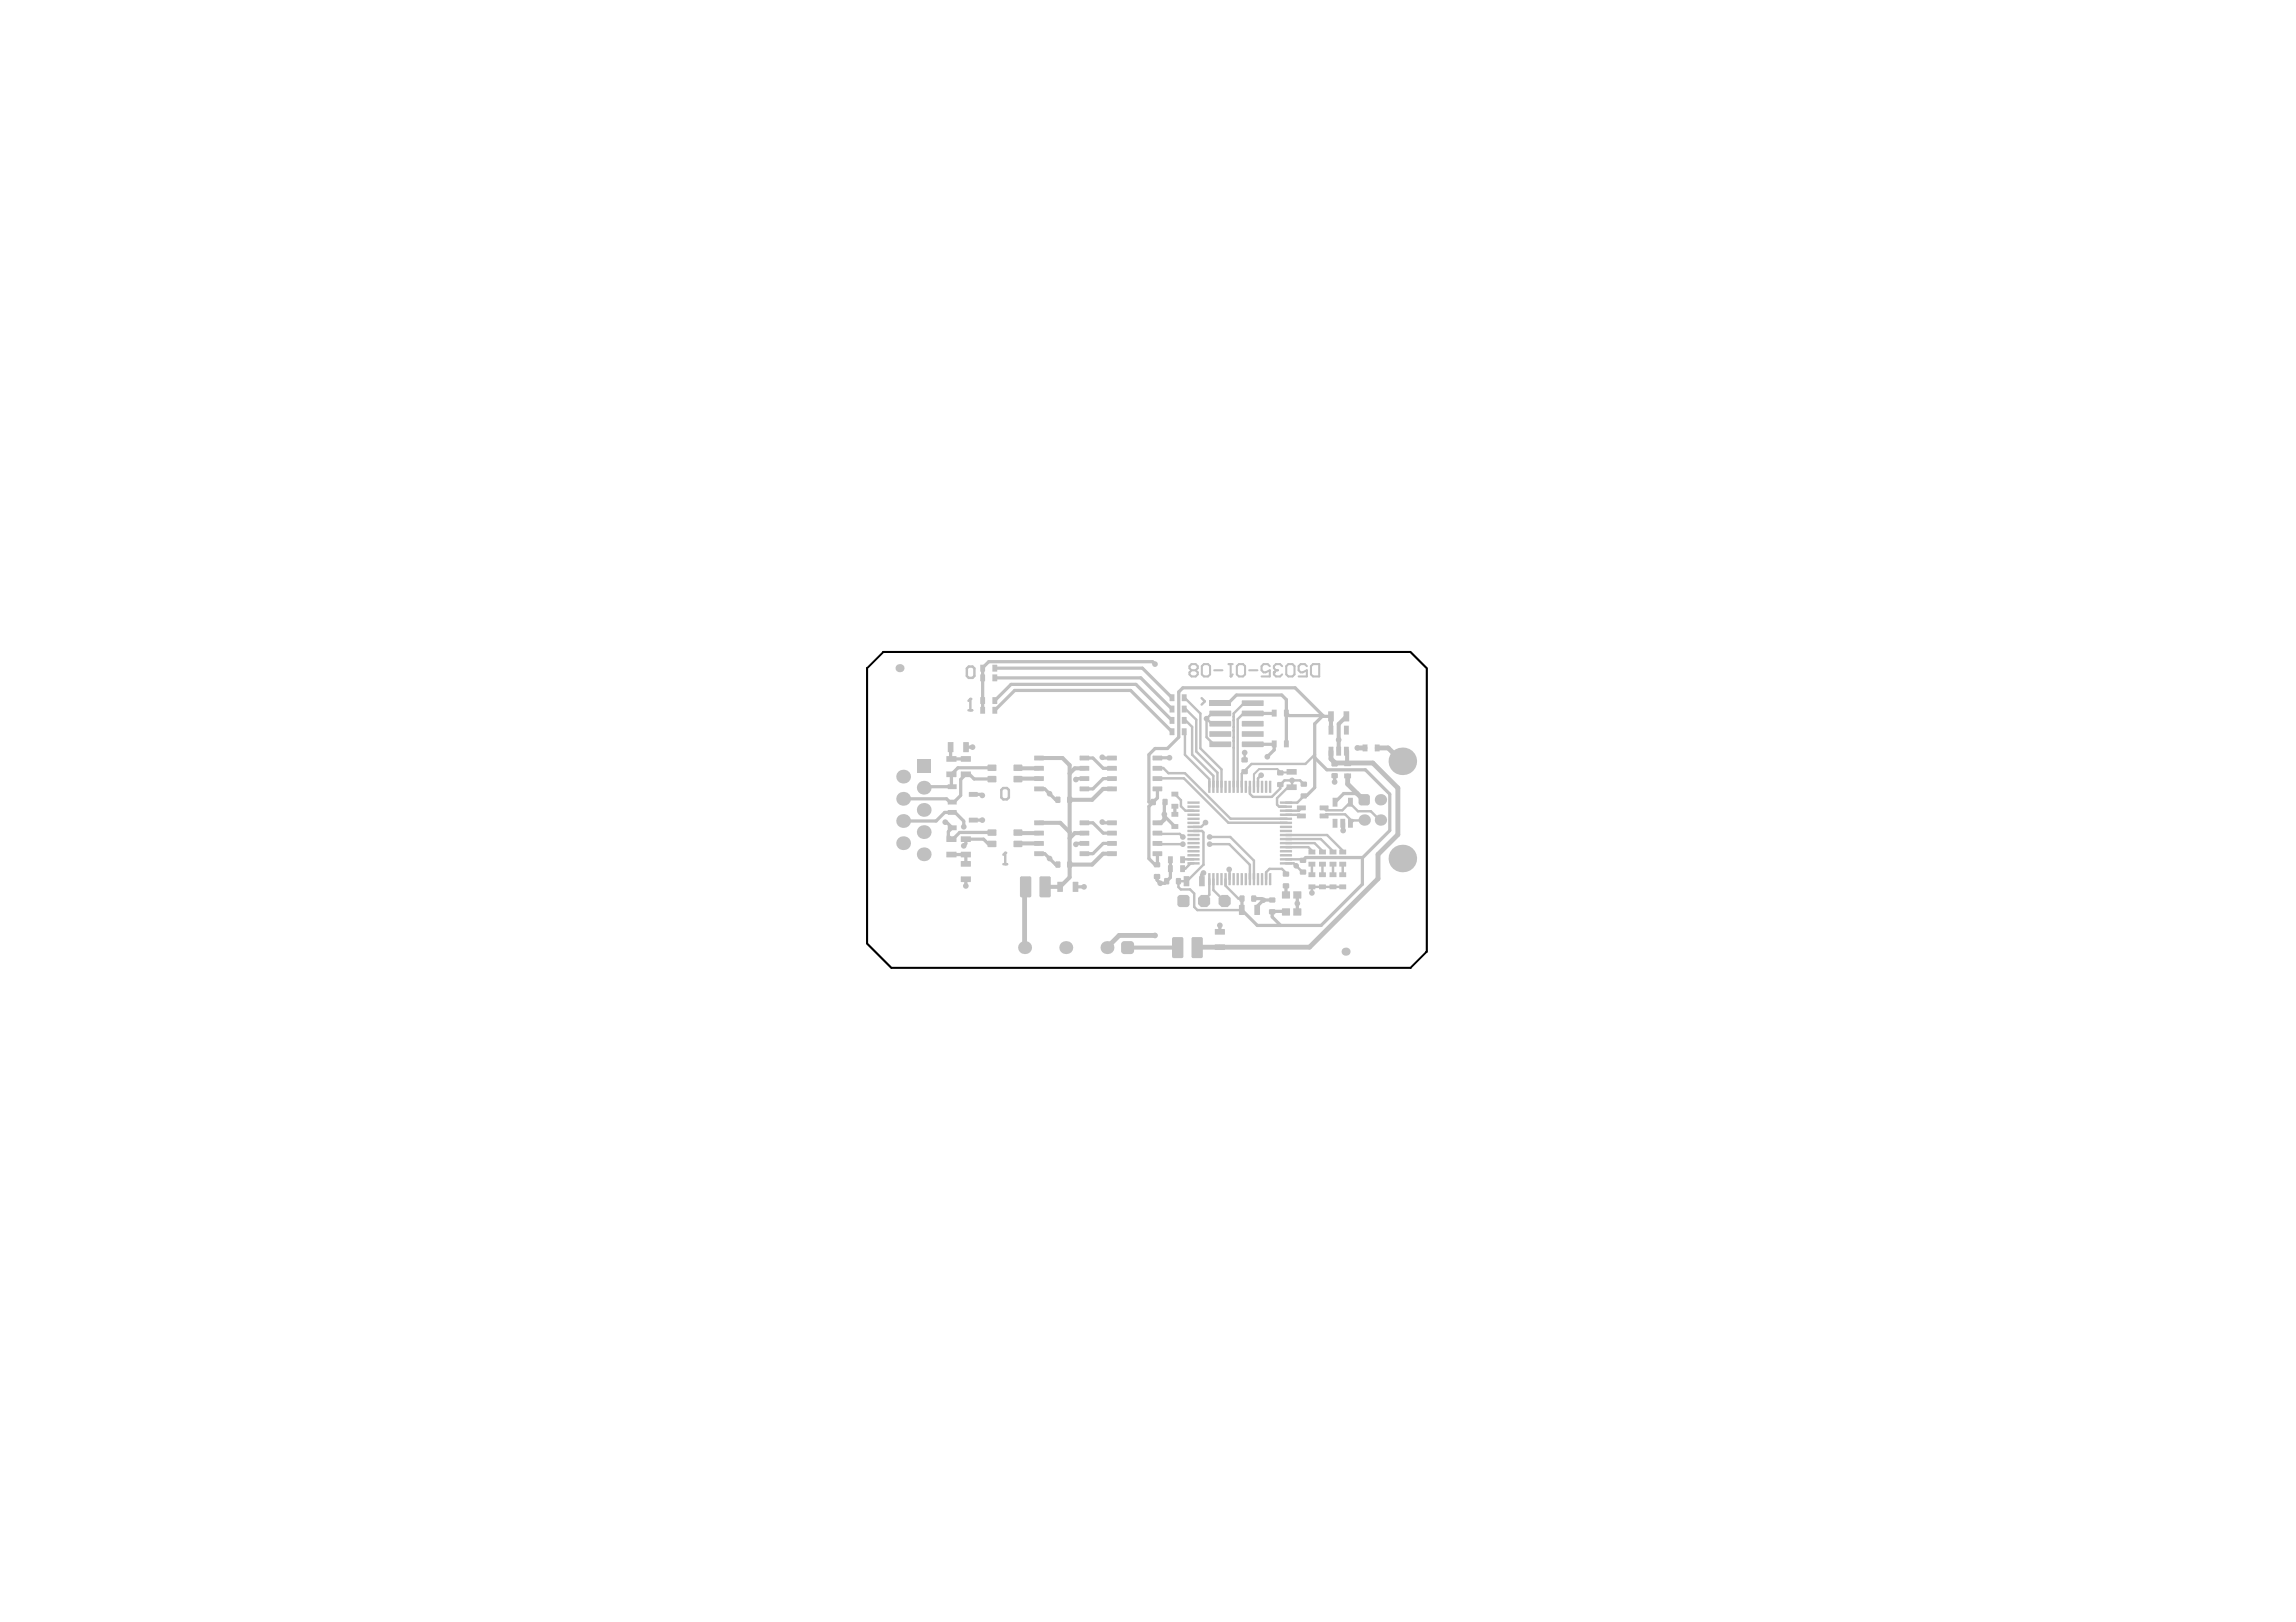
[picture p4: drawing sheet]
<svg xmlns="http://www.w3.org/2000/svg" width="297mm" height="210mm" viewBox="0 0 297 210" stroke-linecap="round" stroke-linejoin="round" font-family="sans-serif">
<path d="M112.2 86.5l2.1-2.1h68.2l2.1 2.1v36.7l-2.1 2h-67.2l-3.1-3.1z" fill="none" stroke="#000" stroke-width=".27"/>
<path d="M142.6 98l.1 .1h1.2M134.4 110.5h.8l1.4 1.4h.3M134.4 102.1h.8l1.4 1.4h.3M139.1 114.8h1.1M140.3 109.1h-1l-.1 .2M140.3 100.8h-1l-.1 .1M142.6 106.4l.1 .1h1.2M149.7 113.4v.5l.4 .4h.6l.2-.3M149.7 110.5v1.4h-.3l-.8-.8M157.8 119.7v.9M176.3 111v3.4l-5.4 5.4" fill="none" stroke="#c0c0c0" stroke-width=".42"/>
<path d="M132.6 114.9v7.7M180.8 108l-2.5 2.6v3.1l-8.9 8.9M149.4 121.1h-4.6l-1.6 1.5" fill="none" stroke="#c0c0c0" stroke-width=".63"/>
<path d="M131.7 99.4h.1h2.6M134.4 98.1h3.1l.9 .9v14.5l-1.3 1.3h-1.9M140.3 99.4h-1.3l-.6 .7M131.7 107.7l.1 .1h2.6M132.7 114.8l-.1 .1M134.4 100.8h-2.6h-.1M134.4 109.1h-2.6l-.1 .1M134.4 106.5h2.8l1.2 1.2M140.3 107.8h-1.3l-.6 .7M143.9 102.1h-1.2l-1.4 1.4h-2.9M143.9 110.5h-1.2l-1.4 1.4h-2.9" fill="none" stroke="#c0c0c0" stroke-width=".52"/>
<circle cx="152.4" cy="122.6" r=".26" fill="#c0c0c0"/>
<path d="M174.3 97.2v1.5M145.9 122.6h6.5" fill="none" stroke="#c0c0c0" stroke-width=".52"/>
<path d="M172.8 98.7h1.6M169.4 122.6h-14.5" fill="none" stroke="#c0c0c0" stroke-width=".63"/>
<path d="M128.7 91.9l2.6-2.6h15l5.3 5.4M128.7 90.7l2.1-2.1h16.2l4.6 4.6M128.7 87.7h18.9l4 4.1M128.7 86.5h19.1l3.8 3.8M140.3 98.1h1.1l1.3 1.3h1.2M149.4 85.9l-.3-.3h-21.2l-.8 .8v5.5M116.8 106.2h4.3M140.3 106.5h1.1l1.3 1.3h1.2M143.9 109.1h-1.2l-1.3 1.4h-1.1M143.9 100.8h-1.2l-1.3 1.3h-1.1M165.7 119.8h5.2" fill="none" stroke="#c0c0c0" stroke-width=".42"/>
<circle cx="116.8" cy="103.4" r=".21" fill="#c0c0c0"/>
<g fill="none" stroke="#c0c0c0" stroke-width=".42">
<path d="M123 96.7v1.4l.1 .1h1.9M125 96.7h.8M128.3 99.4h-4.4l-.8 .8v1.5l.1 .1h-3.6l-.1 .1M149.7 98.1h1.6M157.9 90.9h1.1l1-1h5.8l.6 .6v5.8M162.1 96.3h2.7v.7l-.8 .9M164.8 92.3h-2.7M166.4 92.3l.3 .3h4.5M170.1 98l1.6 1.6h5l3.1 3.2v4.7l-3.5 3.5h-7.4l-.3 .3M171.1 92.7h1.1M171.2 92.6l-3.6-3.6h-14.6l-.5 .5v5.9l-1.5 1.5h-1.6l-.8 .8v6.1h.6M171.2 92.6l-1.1 1.1v8.2l-1 1h-.3"/>
<path d="M121.1 106.2l1.1-1.1h1.4l1.1 1.2v.7M122.3 106.4h.2l.7 .7-.5 .5v.6l.4 .4h.2l.9-.9h4.1M123.1 110.6h1.9v1.2M125 113.8v.9M125.9 102.8h1.1l.1 .1M125.9 106.1h1.2M128.3 109.2h-.4l-.7-.6h-2.2v.6l-.3 .3M128.3 100.8h-2.3l-.6-.6h-.4l-.7 .7v2l-.9 .9h-.5l-.4-.4h-5.7M149.7 102.1v1.2l-1.1 1.1v6.7M150.7 103.8l-.1 .1v1.7l1.4 1.4M151.4 111.3v2.3l-.5 .4M152 104.3v1.1"/>
<path d="M155.7 113l-.3 .2v.8M160.7 116.3v1.5l2 2h3l-1.1-1.1v-.8h1.8l.1 .1M162.2 116.3h1l.2 .2M164.6 116.5h-1.1l-.9 .8v.5M166.4 114.6v1.1l.1 .1M167.9 115.8l.1 .1-.2 .1v1.8l.2 .2h-.1M172.7 100.4v.8M175.6 102.7h-1.8l-1 1.1"/>
</g>
<g fill="none" stroke="#c0c0c0" stroke-width=".31">
<path d="M125.3 91.9h.5M125.5 90.5v1.4M153.2 90.3l2.1 2v4.5l2.7 2.8v2.2M153.3 91.7l1.5 1.4v4.2l2.7 2.7v1.8M153.3 93.1l.9 1v3.6l2.8 2.7v1.4M153.3 94.6v3.1l3.2 3.1v1M156.1 93l.5 .5h1.3M156.1 93v2.4l.8 .8h1M157.9 92.2h-1l-.8 .8M159.6 93.2h.1M159.6 95.9h.1M159.6 94.6h.1"/>
<path d="M159.6 92.8h.1M159.6 96.8h.1M159.6 94.1h.1M159.6 95.4h.1M161 92.2l-.9 .9v8.7M161 97.4v.8M162.1 90.9h-1l-1.5 1.4v9.5M162.1 96.2h.1M170.1 97.7l-1.2 1.2h-7l-1.2 1.2v1.7M149.7 109.2h3.3M149.7 107.9h2.9l.4 .4M152 102.8l.8 .8v.7l.6 .6h1"/>
<path d="M154.4 111.7h-.4l-.6 .7h-.4M154.4 111.2l-1.4 .1M154.4 107.5h1.1l.2 .2v4.2M155.7 111.9l-2.1 2.1h-1.1v.8l.3 .3h1.2l.5 .5v1.8l.4 .4h5.8M155.7 111.9h.1M156 106.4l-.6 .6h-1M156.5 113.8v2l-.8 .8M156.5 109.2h2.5l2.7 2.7v1.9M156.5 108.3h2.7l3 3.1v2.4M157 113.8v1.4l1.4 1.4M158.6 113.8v.8l1.6 1.7h.5M159 112.5l.1 1.3"/>
<path d="M163.2 100.3l-.5 .4v1.1M166.4 111.7h1l1 1.1h.2M166.4 111.2h2.1l.1 .1M166.4 105.4h1.7l.3 .2M166.4 108.1h5.3l2.1 2.1M166.4 108.6h4.5l1.6 1.6M166.4 109.1h3.7l1.1 1.1M166.4 109.6h2.9l.5 .6M166.4 113l-.6-.6h-1.6l-.4 .5v.9M167.2 101v.8l-.6 .1-1.4 1.4v.8l.3 .3h.9M168.4 104.6l-.4 .3h-1.6M168.7 101.5l-.5-.5h-2l-.6 .5v.5l-1.1 1.1h-2.4l-.4-.4v-.9"/>
<path d="M168.8 102.9l-1 1h-1.4M169.7 111.8v1.4M169.7 114.8v.8M169.7 114.8h4M171.1 111.8v1.4M171.3 104.6l.3 .3h2.1l.8-.9h.2l1 1h1.7l1.1 1.2M171.3 105.6l.3-.2h2.4l.8 .7v.4l.3-.3h1.3M172.5 111.8v1.4M173.7 111.8v1.4"/>
</g>
<path d="M172.2 92.7v1.8M174.2 92.7l-1 1v3.5M174.3 98.7h.1M150.6 105.6v.5l-.4 .4h-.5M173.8 106.5v1" fill="none" stroke="#c0c0c0" stroke-width=".52"/>
<path d="M149.7 99.4h.8l.7 .7h2.1l5.9 5.8h7.3M149.7 100.7h3.5l5.7 5.8h7.6" fill="none" stroke="#c0c0c0" stroke-width=".32"/>
<path d="M172.2 97.2v1l.6 .5M174.4 98.7h3.2l3.2 3.3v6M175.6 96.8h1M178.2 96.8h1.4l1.8 1.8M174.4 100.4v1.1l2 2.1" fill="none" stroke="#c0c0c0" stroke-width=".63"/>
<path d="M167.2 99.9l-1.5 .1-.4-.5h-2.4l-.7 .7v1.6" fill="none" stroke="#c0c0c0" stroke-width=".26"/>
<circle cx="125.5" cy="90.5" r=".16" fill="#c0c0c0"/>
<path d="M125.1 86.5l.2-.2h.5l.3 .2v1l-.3 .2h-.5l-.2-.2zM125.5 90.5l-.2 .2M129.8 111.8h.5M130 110.4v1.4" fill="none" stroke="#c0c0c0" stroke-width=".31"/>
<g fill="none" stroke="#c0c0c0" stroke-width=".27">
<path d="M154.2 86.7l-.3-.2v-.3l.3-.3h.5l.3 .3v.3l-.3 .2M154.2 86.7l-.3 .3v.3l.3 .2h.5l.3-.2v-.3l-.3-.3M154.2 86.7h.5M155.5 86.2l.3-.3h.5l.3 .3v1.1l-.3 .2h-.5l-.3-.2zM157.1 86.7h1M158.9 85.9h.6M159.2 87.5h.1M159.2 85.9v1.6M159.5 87.3l-.3 .2M160 86.2l.3-.3h.5l.3 .3v1.1l-.3 .2h-.5l-.3-.2zM161.6 86.7h1.1M164.3 86.2l-.3-.3h-.5l-.3 .3v.5l.3 .3h.2l.6-.3v.8h-1.1"/>
<path d="M164.8 87h.1M164.8 87v.3l.3 .2h.5l.3-.2M165.1 86.7l-.3 .3M165.1 86.7h.2M165.9 86.2l-.3-.3h-.5l-.3 .3v.3l.3 .2M166.4 86.2l.3-.3h.5l.3 .3v1.1l-.3 .2h-.5l-.3-.2zM169.1 86.2l-.3-.3h-.5l-.3 .3v.5l.3 .3h.2l.6-.3v.8h-1.1M169.6 86.2l.3-.3h.8v1.6h-.8l-.3-.2z"/>
</g>
<circle cx="130" cy="110.4" r=".16" fill="#c0c0c0"/>
<path d="M155.5 90.3l.4 .5-.4 .4M129.5 102.2l.3-.2h.5l.2 .2v1l-.2 .2h-.5l-.3-.2zM130 110.4l-.2 .2" fill="none" stroke="#c0c0c0" stroke-width=".31"/>
<g fill="#c0c0c0">
<path d="M146.3 121.8l.4 .2v.2h-.4z"/>
<path d="M145.1 122l.4-.2v.4h-.5z"/>
<path d="M145 123h.5v.5a.42 .42 0 0 1-.5-.5z"/>
<path d="M146.3 123h.4v.3l-.4 .2z"/>
<path d="M153.5 115.8a.39 .39 0 0 1 .4 .4h-.4z"/>
<path d="M152.4 116l.3-.2v.4h-.4z"/>
<path d="M152.3 117h.4v.4a.39 .39 0 0 1-.4-.4z"/>
<path d="M153.5 117h.4l-.1 .2-.3 .2z"/>
<path d="M175.8 102.9l.3-.1v.3h-.3z"/>
<path d="M175.8 103.9h.3v.3h-.2z"/>
<path d="M176.9 103.9h.3l-.2 .3h-.1z"/>
<path d="M176.9 102.8h.1l.2 .3h-.3z"/>
<path d="M135 106.7v.1z"/>
<path d="M135 106.2v.1z"/>
<path d="M133.8 106.2h.1v.1h-.1z"/>
<path d="M133.8 106.7h.1v.1z"/>
<path d="M135 108v.1z"/>
<path d="M135 107.5v.1z"/>
<path d="M133.8 107.5h.1v.1h-.1z"/>
<path d="M133.8 108h.1v.1z"/>
<path d="M135 109.4v.1z"/>
<path d="M135 108.8v.1z"/>
<path d="M133.8 108.9l.1-.1v.1h-.1z"/>
<path d="M133.8 109.4h.1v.1z"/>
<path d="M135 110.7v.1z"/>
<path d="M135 110.2v.1z"/>
<path d="M133.8 110.2h.1v.1h-.1z"/>
<path d="M133.8 110.7h.1v.1z"/>
<path d="M140.8 106.7h.1l-.1 .1z"/>
<path d="M140.8 106.2l.1 .1h-.1z"/>
<path d="M139.7 106.2h.1v.1h-.1z"/>
<path d="M139.7 106.7h.1v.1z"/>
<path d="M140.8 108h.1l-.1 .1z"/>
<path d="M140.8 107.5l.1 .1h-.1z"/>
<path d="M139.7 107.5h.1v.1h-.1z"/>
<path d="M139.7 108h.1v.1z"/>
<path d="M140.8 109.4h.1l-.1 .1z"/>
<path d="M140.8 108.8l.1 .1h-.1z"/>
<path d="M139.7 108.9l.1-.1v.1h-.1z"/>
<path d="M139.7 109.4h.1v.1z"/>
<path d="M140.8 110.7h.1l-.1 .1z"/>
<path d="M140.8 110.2l.1 .1h-.1z"/>
<path d="M139.7 110.2h.1v.1h-.1z"/>
<path d="M139.7 110.7h.1v.1z"/>
<path d="M135 98.3v.1z"/>
<path d="M135 97.8v.1z"/>
<path d="M133.8 97.8h.1v.1h-.1z"/>
<path d="M133.8 98.3h.1v.1z"/>
<path d="M135 99.6v.1z"/>
<path d="M135 99.1v.1z"/>
<path d="M133.8 99.1h.1v.1h-.1z"/>
<path d="M133.8 99.6h.1v.1z"/>
<path d="M135 101v.1z"/>
<path d="M135 100.4v.1z"/>
<path d="M133.8 100.5l.1-.1v.1h-.1z"/>
<path d="M133.8 101h.1v.1z"/>
<path d="M135 102.3v.1z"/>
<path d="M135 101.8v.1z"/>
<path d="M133.8 101.8h.1v.1h-.1z"/>
<path d="M133.8 102.3h.1v.1z"/>
<path d="M140.8 98.3h.1l-.1 .1z"/>
<path d="M140.8 97.8l.1 .1h-.1z"/>
<path d="M139.7 97.8h.1v.1h-.1z"/>
<path d="M139.7 98.3h.1v.1z"/>
<path d="M140.8 99.6h.1l-.1 .1z"/>
<path d="M140.8 99.1l.1 .1h-.1z"/>
<path d="M139.7 99.1h.1v.1h-.1z"/>
<path d="M139.7 99.6h.1v.1z"/>
<path d="M140.8 101h.1l-.1 .1z"/>
<path d="M140.8 100.4l.1 .1h-.1z"/>
<path d="M139.7 100.5l.1-.1v.1h-.1z"/>
<path d="M139.7 101h.1v.1z"/>
<path d="M140.8 102.3h.1l-.1 .1z"/>
<path d="M140.8 101.8l.1 .1h-.1z"/>
<path d="M139.7 101.8h.1v.1h-.1z"/>
<path d="M139.7 102.3h.1v.1z"/>
<path d="M176.8 96.3l.1 .1z"/>
<path d="M178.4 96.3l.1 .1z"/>
<path d="M167.8 104.8h.1v.1z"/>
<path d="M168.8 104.8h.1l-.1 .1z"/>
<path d="M168.8 104.2l.1 .1h-.1z"/>
<path d="M167.8 104.3l.1-.1v.1h-.1z"/>
<path d="M170.7 104.8h.1v.1z"/>
<path d="M171.8 104.8h.1l-.1 .1z"/>
<path d="M171.8 104.2l.1 .1h-.1z"/>
<path d="M170.8 104.3v-.1v.1h-.1z"/>
<path d="M170.7 105.8h.1v.1z"/>
<path d="M171.8 105.8h.1l-.1 .1z"/>
<path d="M171.8 105.3l.1 .1h-.1z"/>
<path d="M170.8 105.3v.1h-.1z"/>
<path d="M167.8 105.8h.1v.1z"/>
<path d="M168.8 105.8h.1l-.1 .1z"/>
<path d="M168.8 105.3l.1 .1h-.1z"/>
<path d="M167.8 105.3h.1v.1h-.1z"/>
<path d="M153.6 103.7l.1 .1z"/>
<path d="M153.6 103.9l.1 .1z"/>
<path d="M155.1 103.9h.1l-.1 .1z"/>
<path d="M155.1 103.7l.1 .1z"/>
<path d="M153.6 104.3h.1z"/>
<path d="M153.6 104.5h.1z"/>
<path d="M155.1 104.5h.1h-.1z"/>
<path d="M155.1 104.2l.1 .1z"/>
<path d="M153.6 104.8h.1z"/>
<path d="M153.6 105l.1 .1z"/>
<path d="M155.1 105h.1l-.1 .1z"/>
<path d="M155.1 104.8h.1z"/>
<path d="M153.6 105.3l.1 .1z"/>
<path d="M153.6 105.5l.1 .1z"/>
<path d="M155.1 105.5h.1l-.1 .1z"/>
<path d="M155.1 105.3l.1 .1z"/>
<path d="M153.6 105.8l.1 .1z"/>
<path d="M153.6 106l.1 .1z"/>
<path d="M155.1 106h.1l-.1 .1z"/>
<path d="M155.1 105.8l.1 .1z"/>
<path d="M153.6 106.4h.1z"/>
<path d="M153.6 106.6h.1z"/>
<path d="M155.1 106.6h.1h-.1z"/>
<path d="M155.1 106.3l.1 .1z"/>
<path d="M153.6 106.9h.1z"/>
<path d="M153.6 107.1l.1 .1z"/>
<path d="M155.1 107.1h.1l-.1 .1z"/>
<path d="M155.1 106.9h.1z"/>
<path d="M153.6 107.4l.1 .1z"/>
<path d="M153.6 107.6l.1 .1z"/>
<path d="M155.1 107.6h.1l-.1 .1z"/>
<path d="M155.1 107.4l.1 .1z"/>
<path d="M153.6 107.9l.1 .1z"/>
<path d="M153.6 108.1l.1 .1z"/>
<path d="M155.1 108.1h.1l-.1 .1z"/>
<path d="M155.1 107.9l.1 .1z"/>
<path d="M153.6 108.4l.1 .1z"/>
<path d="M153.6 108.7h.1z"/>
<path d="M155.1 108.7h.1h-.1z"/>
<path d="M155.1 108.4l.1 .1z"/>
<path d="M153.6 109h.1z"/>
<path d="M153.6 109.2l.1 .1z"/>
<path d="M155.1 109.2h.1l-.1 .1z"/>
<path d="M155.1 109h.1z"/>
<path d="M153.6 109.5l.1 .1z"/>
<path d="M153.6 109.7l.1 .1z"/>
<path d="M155.1 109.7h.1l-.1 .1z"/>
<path d="M155.1 109.5l.1 .1z"/>
<path d="M153.6 110l.1 .1z"/>
<path d="M153.6 110.2l.1 .1z"/>
<path d="M155.1 110.2h.1l-.1 .1z"/>
<path d="M155.1 110l.1 .1z"/>
<path d="M153.6 110.5l.1 .1z"/>
<path d="M153.6 110.8h.1z"/>
<path d="M155.1 110.8h.1h-.1z"/>
<path d="M155.1 110.5l.1 .1z"/>
<path d="M153.6 111.1h.1z"/>
<path d="M153.6 111.3l.1 .1z"/>
<path d="M155.1 111.3h.1l-.1 .1z"/>
<path d="M155.1 111l.1 .1z"/>
<path d="M153.6 111.6h.1z"/>
<path d="M153.6 111.8l.1 .1z"/>
<path d="M155.1 111.8h.1l-.1 .1z"/>
<path d="M155.1 111.6h.1z"/>
<path d="M156.5 113l.1 .1z"/>
<path d="M156.3 113l.1 .1z"/>
<path d="M156.3 114.5l.1 .1z"/>
<path d="M156.5 114.5h.1l-.1 .1z"/>
<path d="M157.1 113v.1z"/>
<path d="M156.8 113l.1 .1z"/>
<path d="M156.8 114.5l.1 .1z"/>
<path d="M157.1 114.5v.1z"/>
<path d="M157.6 113l.1 .1z"/>
<path d="M157.4 113v.1z"/>
<path d="M157.3 114.5l.1 .1z"/>
<path d="M157.6 114.5h.1l-.1 .1z"/>
<path d="M158.1 113l.1 .1z"/>
<path d="M157.9 113v.1z"/>
<path d="M157.9 114.5v.1z"/>
<path d="M158.1 114.5h.1l-.1 .1z"/>
<path d="M158.6 113l.1 .1z"/>
<path d="M158.4 113l.1 .1z"/>
<path d="M158.4 114.5l.1 .1z"/>
<path d="M158.6 114.5h.1l-.1 .1z"/>
<path d="M159.2 113v.1z"/>
<path d="M158.9 113l.1 .1z"/>
<path d="M158.9 114.5l.1 .1z"/>
<path d="M159.2 114.5v.1z"/>
<path d="M159.7 113l.1 .1z"/>
<path d="M159.5 113v.1z"/>
<path d="M159.4 114.5l.1 .1z"/>
<path d="M159.7 114.5h.1l-.1 .1z"/>
<path d="M160.2 113l.1 .1z"/>
<path d="M160 113v.1z"/>
<path d="M160 114.5v.1z"/>
<path d="M160.2 114.5h.1l-.1 .1z"/>
<path d="M160.7 113l.1 .1z"/>
<path d="M160.5 113l.1 .1z"/>
<path d="M160.5 114.5l.1 .1z"/>
<path d="M160.7 114.5h.1l-.1 .1z"/>
<path d="M161.3 113v.1z"/>
<path d="M161 113l.1 .1z"/>
<path d="M161 114.5l.1 .1z"/>
<path d="M161.3 114.5v.1z"/>
<path d="M161.8 113l.1 .1z"/>
<path d="M161.6 113v.1z"/>
<path d="M161.5 114.5l.1 .1z"/>
<path d="M161.8 114.5h.1l-.1 .1z"/>
<path d="M162.3 113l.1 .1z"/>
<path d="M162.1 113v.1z"/>
<path d="M162.1 114.5v.1z"/>
<path d="M162.3 114.5h.1l-.1 .1z"/>
<path d="M162.8 113l.1 .1z"/>
<path d="M162.6 113l.1 .1z"/>
<path d="M162.6 114.5l.1 .1z"/>
<path d="M162.8 114.5h.1l-.1 .1z"/>
<path d="M163.4 113v.1z"/>
<path d="M163.1 113l.1 .1z"/>
<path d="M163.1 114.5l.1 .1z"/>
<path d="M163.4 114.5v.1z"/>
<path d="M163.9 113l.1 .1z"/>
<path d="M163.7 113v.1z"/>
<path d="M163.6 114.5l.1 .1z"/>
<path d="M163.9 114.5h.1l-.1 .1z"/>
<path d="M164.4 113l.1 .1z"/>
<path d="M164.2 113v.1z"/>
<path d="M164.2 114.5v.1z"/>
<path d="M164.4 114.5h.1l-.1 .1z"/>
<path d="M165.6 111.6h.1z"/>
<path d="M165.6 111.8l.1 .1z"/>
<path d="M167.1 111.8h.1l-.1 .1z"/>
<path d="M167.1 111.6h.1z"/>
<path d="M165.6 111.1h.1z"/>
<path d="M165.6 111.3l.1 .1z"/>
<path d="M167.1 111.3h.1l-.1 .1z"/>
<path d="M167.1 111l.1 .1z"/>
<path d="M165.6 110.5l.1 .1z"/>
<path d="M165.6 110.8h.1z"/>
<path d="M167.1 110.8h.1h-.1z"/>
<path d="M167.1 110.5l.1 .1z"/>
<path d="M165.6 110l.1 .1z"/>
<path d="M165.6 110.2l.1 .1z"/>
<path d="M167.1 110.2h.1l-.1 .1z"/>
<path d="M167.1 110l.1 .1z"/>
<path d="M165.6 109.5l.1 .1z"/>
<path d="M165.6 109.7l.1 .1z"/>
<path d="M167.1 109.7h.1l-.1 .1z"/>
<path d="M167.1 109.5l.1 .1z"/>
<path d="M165.6 109h.1z"/>
<path d="M165.6 109.2l.1 .1z"/>
<path d="M167.1 109.2h.1l-.1 .1z"/>
<path d="M167.1 109h.1z"/>
<path d="M165.6 108.4l.1 .1z"/>
<path d="M165.6 108.7h.1z"/>
<path d="M167.1 108.7h.1h-.1z"/>
<path d="M167.1 108.4l.1 .1z"/>
<path d="M165.6 107.9l.1 .1z"/>
<path d="M165.6 108.1l.1 .1z"/>
<path d="M167.1 108.1h.1l-.1 .1z"/>
<path d="M167.1 107.9l.1 .1z"/>
<path d="M165.6 107.4l.1 .1z"/>
<path d="M165.6 107.6l.1 .1z"/>
<path d="M167.1 107.6h.1l-.1 .1z"/>
<path d="M167.1 107.4l.1 .1z"/>
<path d="M165.6 106.9h.1z"/>
<path d="M165.6 107.1l.1 .1z"/>
<path d="M167.1 107.1h.1l-.1 .1z"/>
<path d="M167.1 106.9h.1z"/>
<path d="M165.6 106.4h.1z"/>
<path d="M165.6 106.6h.1z"/>
<path d="M167.1 106.6h.1h-.1z"/>
<path d="M167.1 106.3l.1 .1z"/>
<path d="M165.6 105.8l.1 .1z"/>
<path d="M165.6 106l.1 .1z"/>
<path d="M167.1 106h.1l-.1 .1z"/>
<path d="M167.1 105.8l.1 .1z"/>
<path d="M165.6 105.3l.1 .1z"/>
<path d="M165.6 105.5l.1 .1z"/>
<path d="M167.1 105.5h.1l-.1 .1z"/>
<path d="M167.1 105.3l.1 .1z"/>
<path d="M165.6 104.8h.1z"/>
<path d="M165.6 105l.1 .1z"/>
<path d="M167.1 105h.1l-.1 .1z"/>
<path d="M167.1 104.8h.1z"/>
<path d="M165.6 104.3h.1z"/>
<path d="M165.6 104.5h.1z"/>
<path d="M167.1 104.5h.1h-.1z"/>
<path d="M167.1 104.2l.1 .1z"/>
<path d="M165.6 103.7l.1 .1z"/>
<path d="M165.6 103.9l.1 .1z"/>
<path d="M167.1 103.9h.1l-.1 .1z"/>
<path d="M167.1 103.7l.1 .1z"/>
<path d="M164.4 101l.1 .1z"/>
<path d="M164.2 102.5v.1z"/>
<path d="M164.4 102.5h.1l-.1 .1z"/>
<path d="M163.9 101l.1 .1z"/>
<path d="M163.6 102.5l.1 .1z"/>
<path d="M163.9 102.5h.1l-.1 .1z"/>
<path d="M163.4 101v.1z"/>
<path d="M163.1 101.1h.1z"/>
<path d="M163.1 102.5l.1 .1z"/>
<path d="M163.4 102.5v.1z"/>
<path d="M162.8 101l.1 .1z"/>
<path d="M162.6 101.1h.1z"/>
<path d="M162.6 102.5l.1 .1z"/>
<path d="M162.8 102.5h.1l-.1 .1z"/>
<path d="M162.3 101l.1 .1z"/>
<path d="M162.1 102.5v.1z"/>
<path d="M162.3 102.5h.1l-.1 .1z"/>
<path d="M161.8 101l.1 .1z"/>
<path d="M161.5 102.5l.1 .1z"/>
<path d="M161.8 102.5h.1l-.1 .1z"/>
<path d="M161.3 101v.1z"/>
<path d="M161 101.1h.1z"/>
<path d="M161 102.5l.1 .1z"/>
<path d="M161.3 102.5v.1z"/>
<path d="M160.7 101l.1 .1z"/>
<path d="M160.5 101.1h.1z"/>
<path d="M160.5 102.5l.1 .1z"/>
<path d="M160.7 102.5h.1l-.1 .1z"/>
<path d="M160.2 101l.1 .1z"/>
<path d="M160 102.5v.1z"/>
<path d="M160.2 102.5h.1l-.1 .1z"/>
<path d="M159.7 101l.1 .1z"/>
<path d="M159.4 102.5l.1 .1z"/>
<path d="M159.7 102.5h.1l-.1 .1z"/>
<path d="M159.2 101v.1z"/>
<path d="M158.9 101.1h.1z"/>
<path d="M158.9 102.5l.1 .1z"/>
<path d="M159.2 102.5v.1z"/>
<path d="M158.6 101l.1 .1z"/>
<path d="M158.4 101.1h.1z"/>
<path d="M158.4 102.5l.1 .1z"/>
<path d="M158.6 102.5h.1l-.1 .1z"/>
<path d="M158.1 101l.1 .1z"/>
<path d="M157.9 102.5v.1z"/>
<path d="M158.1 102.5h.1l-.1 .1z"/>
<path d="M157.6 101l.1 .1z"/>
<path d="M157.3 102.5l.1 .1z"/>
<path d="M157.6 102.5h.1l-.1 .1z"/>
<path d="M157.1 101v.1z"/>
<path d="M156.8 101.1h.1z"/>
<path d="M156.8 102.5l.1 .1z"/>
<path d="M157.1 102.5v.1z"/>
<path d="M156.5 101l.1 .1z"/>
<path d="M156.3 101.1h.1z"/>
<path d="M156.3 102.5l.1 .1z"/>
<path d="M156.5 102.5h.1l-.1 .1z"/>
<path d="M163.4 91.3h.1l-.1 .1z"/>
<path d="M163.4 90.6l.1 .1h-.1z"/>
<path d="M160.7 90.7l.1-.1v.1h-.1z"/>
<path d="M160.7 91.3h.1v.1z"/>
<path d="M159.2 92.6h.1l-.1 .1z"/>
<path d="M159.2 92l.1 .1h-.1z"/>
<path d="M156.5 92h.1v.1h-.1z"/>
<path d="M156.5 92.6h.1v.1z"/>
<path d="M163.4 92.6h.1l-.1 .1z"/>
<path d="M163.4 92l.1 .1h-.1z"/>
<path d="M160.7 92h.1v.1h-.1z"/>
<path d="M160.7 92.6h.1v.1z"/>
<path d="M159.2 93.9h.1l-.1 .1z"/>
<path d="M159.2 93.3l.1 .1h-.1z"/>
<path d="M156.5 93.3h.1v.1h-.1z"/>
<path d="M156.5 93.9h.1v.1z"/>
<path d="M159.2 95.2h.1l-.1 .2z"/>
<path d="M159.2 94.6l.1 .1h-.1z"/>
<path d="M156.5 94.7l.1-.1v.1h-.1z"/>
<path d="M156.5 95.2h.1v.2z"/>
<path d="M159.2 96.6h.1l-.1 .1z"/>
<path d="M159.2 96l.1 .1h-.1z"/>
<path d="M156.5 96h.1v.1h-.1z"/>
<path d="M156.5 96.6h.1v.1z"/>
<path d="M163.4 93.9h.1l-.1 .1z"/>
<path d="M163.4 93.3l.1 .1h-.1z"/>
<path d="M160.7 93.3h.1v.1h-.1z"/>
<path d="M160.7 93.9h.1v.1z"/>
<path d="M163.4 95.2h.1l-.1 .2z"/>
<path d="M163.4 94.6l.1 .1h-.1z"/>
<path d="M160.7 94.7l.1-.1v.1h-.1z"/>
<path d="M160.7 95.2h.1v.2z"/>
<path d="M163.4 96.6h.1l-.1 .1z"/>
<path d="M163.4 96l.1 .1h-.1z"/>
<path d="M160.7 96h.1v.1h-.1z"/>
<path d="M160.7 96.6h.1v.1z"/>
<path d="M164.5 96.6l.1 .1z"/>
<path d="M165.1 95.8l.1 .1z"/>
<path d="M166.1 96.6l.1 .1z"/>
<path d="M166.7 95.8v.1z"/>
<path d="M164.5 92.7h.1z"/>
<path d="M165.1 91.8l.1 .1z"/>
<path d="M166.1 92.7h.1z"/>
<path d="M166.7 91.8v.1z"/>
<path d="M144.4 106.7h.1l-.1 .1z"/>
<path d="M144.4 106.2l.1 .1h-.1z"/>
<path d="M143.3 106.2v.1h-.1z"/>
<path d="M143.2 106.7h.1v.1z"/>
<path d="M144.4 108h.1l-.1 .1z"/>
<path d="M144.4 107.5l.1 .1h-.1z"/>
<path d="M143.3 107.5v.1h-.1z"/>
<path d="M143.2 108h.1v.1z"/>
<path d="M144.4 109.4h.1l-.1 .1z"/>
<path d="M144.4 108.8l.1 .1h-.1z"/>
<path d="M143.3 108.9v-.1v.1h-.1z"/>
<path d="M143.2 109.4h.1v.1z"/>
<path d="M144.4 110.7h.1l-.1 .1z"/>
<path d="M144.4 110.2l.1 .1h-.1z"/>
<path d="M143.3 110.2v.1h-.1z"/>
<path d="M143.2 110.7h.1v.1z"/>
<path d="M150.3 106.7h.1l-.1 .1z"/>
<path d="M150.3 106.2l.1 .1h-.1z"/>
<path d="M149.1 106.2h.1v.1h-.1z"/>
<path d="M149.1 106.7h.1v.1z"/>
<path d="M150.3 108h.1l-.1 .1z"/>
<path d="M150.3 107.5l.1 .1h-.1z"/>
<path d="M149.1 107.5h.1v.1h-.1z"/>
<path d="M149.1 108h.1v.1z"/>
<path d="M150.3 109.4h.1l-.1 .1z"/>
<path d="M150.3 108.8l.1 .1h-.1z"/>
<path d="M149.1 108.9l.1-.1v.1h-.1z"/>
<path d="M149.1 109.4h.1v.1z"/>
<path d="M150.3 110.7h.1l-.1 .1z"/>
<path d="M150.3 110.2l.1 .1h-.1z"/>
<path d="M149.1 110.2h.1v.1h-.1z"/>
<path d="M149.1 110.7h.1v.1z"/>
<path d="M144.4 98.3h.1l-.1 .1z"/>
<path d="M144.4 97.8l.1 .1h-.1z"/>
<path d="M143.3 97.8v.1h-.1z"/>
<path d="M143.2 98.3h.1v.1z"/>
<path d="M144.4 99.6h.1l-.1 .1z"/>
<path d="M144.4 99.1l.1 .1h-.1z"/>
<path d="M143.3 99.1v.1h-.1z"/>
<path d="M143.2 99.6h.1v.1z"/>
<path d="M144.4 101h.1l-.1 .1z"/>
<path d="M144.4 100.4l.1 .1h-.1z"/>
<path d="M143.3 100.5v-.1v.1h-.1z"/>
<path d="M143.2 101h.1v.1z"/>
<path d="M144.4 102.3h.1l-.1 .1z"/>
<path d="M144.4 101.8l.1 .1h-.1z"/>
<path d="M143.3 101.8v.1h-.1z"/>
<path d="M143.2 102.3h.1v.1z"/>
<path d="M150.3 98.3h.1l-.1 .1z"/>
<path d="M150.3 97.8l.1 .1h-.1z"/>
<path d="M149.1 97.8h.1v.1h-.1z"/>
<path d="M149.1 98.3h.1v.1z"/>
<path d="M150.3 99.6h.1l-.1 .1z"/>
<path d="M150.3 99.1l.1 .1h-.1z"/>
<path d="M149.1 99.1h.1v.1h-.1z"/>
<path d="M149.1 99.6h.1v.1z"/>
<path d="M150.3 101h.1l-.1 .1z"/>
<path d="M150.3 100.4l.1 .1h-.1z"/>
<path d="M149.1 100.5l.1-.1v.1h-.1z"/>
<path d="M149.1 101h.1v.1z"/>
<path d="M150.3 102.3h.1l-.1 .1z"/>
<path d="M150.3 101.8l.1 .1h-.1z"/>
<path d="M149.1 101.8h.1v.1h-.1z"/>
<path d="M149.1 102.3h.1v.1z"/>
<path d="M171.9 95v.1z"/>
<path d="M172.4 93.9l.1 .1z"/>
<path d="M173.9 95v.1z"/>
<path d="M174.4 93.9l.1 .1z"/>
<path d="M173.9 97.7v.1z"/>
<path d="M174.4 96.6l.1 .1z"/>
<path d="M172.9 97.7v.1z"/>
<path d="M173.4 96.6l.1 .1z"/>
<path d="M171.9 97.7v.1z"/>
<path d="M172.4 96.6l.1 .1z"/>
<path d="M153.2 110.8l.1 .1z"/>
<path d="M152.7 111.6v.1z"/>
<path d="M151.7 110.8v.1z"/>
<path d="M151.1 111.6l.1 .1z"/>
<path d="M153.2 112h.1z"/>
<path d="M152.7 112.8v.1z"/>
<path d="M151.1 112.8l.1 .1z"/>
<path d="M151.5 107.2l.1 .1z"/>
<path d="M152.4 106.6v.1z"/>
<path d="M151.5 105.6l.1 .1z"/>
<path d="M122.4 108.9l.1 .1z"/>
<path d="M123.7 108.9v.1z"/>
<path d="M123.7 108.2v.1z"/>
<path d="M122.4 110.9l.1 .1z"/>
<path d="M123.7 110.9v.1z"/>
<path d="M123.7 110.2v.1z"/>
<path d="M122.5 110.2v.1z"/>
<path d="M124.3 108.9l.1 .1z"/>
<path d="M125.5 108.9h.1l-.1 .1z"/>
<path d="M125.5 108.2l.1 .1z"/>
<path d="M124.3 108.3h.1z"/>
<path d="M124.3 110.9l.1 .1z"/>
<path d="M125.5 110.9h.1l-.1 .1z"/>
<path d="M125.5 110.2l.1 .1z"/>
<path d="M124.3 110.2l.1 .1z"/>
<path d="M123.7 99.8v.1z"/>
<path d="M122.4 100.5l.1 .1z"/>
<path d="M123.7 100.5v.1z"/>
<path d="M123.7 97.8v.1z"/>
<path d="M122.4 98.5l.1 .1z"/>
<path d="M123.7 98.5v.1z"/>
<path d="M125.5 99.8l.1 .1z"/>
<path d="M124.3 99.9h.1z"/>
<path d="M124.3 100.5l.1 .1z"/>
<path d="M125.5 100.5h.1l-.1 .1z"/>
<path d="M125.5 97.8l.1 .1z"/>
<path d="M124.3 97.9h.1z"/>
<path d="M124.3 98.5l.1 .1z"/>
<path d="M125.5 98.5h.1l-.1 .1z"/>
<path d="M151.3 95.1h.1z"/>
<path d="M151.9 94.2v.1z"/>
<path d="M153.5 94.2v.1z"/>
<path d="M151.3 93.6l.1 .1z"/>
<path d="M152.9 93.6v.1z"/>
<path d="M151.3 92.1l.1 .1z"/>
<path d="M151.9 91.3v.1z"/>
<path d="M152.9 92.1v.1z"/>
<path d="M153.5 91.3v.1z"/>
<path d="M151.3 90.7h.1z"/>
<path d="M151.9 89.8v.1z"/>
<path d="M153.5 89.8v.1z"/>
<path d="M173.3 115v.1z"/>
<path d="M174.1 114.5h.1z"/>
<path d="M173.3 113.4v.1z"/>
<path d="M174.1 112.9h.1z"/>
<path d="M172 115l.1 .1z"/>
<path d="M172.8 114.5h.1z"/>
<path d="M172 113.4l.1 .1z"/>
<path d="M172.8 112.9h.1z"/>
<path d="M170.6 115l.1 .1z"/>
<path d="M170.6 113.4l.1 .1z"/>
<path d="M169.3 115v.1z"/>
<path d="M170.1 114.5h.1z"/>
<path d="M169.3 113.4v.1z"/>
<path d="M170.1 112.9h.1z"/>
<path d="M128.8 107.3l.1 .2h-.1z"/>
<path d="M127.8 107.4l.1-.1v.2h-.1z"/>
<path d="M127.8 108h.1v.2z"/>
<path d="M128.8 108h.1l-.1 .2z"/>
<path d="M131.1 108h.1v.2z"/>
<path d="M132.1 108h.2l-.2 .2z"/>
<path d="M132.1 107.3l.2 .2h-.2z"/>
<path d="M131.2 107.4v-.1v.2h-.1z"/>
<path d="M131.1 109.5h.1v.1z"/>
<path d="M132.1 109.5h.2l-.2 .1z"/>
<path d="M132.1 108.8l.2 .1h-.2z"/>
<path d="M131.2 108.8v.1h-.1z"/>
<path d="M128.8 108.8l.1 .1h-.1z"/>
<path d="M127.8 108.8h.1v.1h-.1z"/>
<path d="M127.8 109.5h.1v.1z"/>
<path d="M128.8 109.5h.1l-.1 .1z"/>
<path d="M128.8 98.9l.1 .2h-.1z"/>
<path d="M127.8 99l.1-.1v.2h-.1z"/>
<path d="M127.8 99.7h.1v.1z"/>
<path d="M128.8 99.7h.1l-.1 .1z"/>
<path d="M131.1 99.7h.1v.1z"/>
<path d="M132.1 99.7h.2l-.2 .1z"/>
<path d="M132.1 98.9l.2 .2h-.2z"/>
<path d="M131.2 99v-.1v.2h-.1z"/>
<path d="M131.1 101.1h.1v.1z"/>
<path d="M132.1 101.1h.2l-.2 .1z"/>
<path d="M132.1 100.4l.2 .1h-.2z"/>
<path d="M131.2 100.4v.1h-.1z"/>
<path d="M128.8 100.4l.1 .1h-.1z"/>
<path d="M127.8 100.4h.1v.1h-.1z"/>
<path d="M127.8 101.1h.1v.1z"/>
<path d="M128.8 101.1h.1l-.1 .1z"/>
<path d="M154.1 123.8h.3v.2z"/>
<path d="M155.4 123.8h.2l-.2 .2z"/>
<path d="M155.4 121.3l.2 .2h-.2z"/>
<path d="M154.2 121.3h.2v.2h-.3z"/>
<path d="M151.6 123.8h.2v.2z"/>
<path d="M152.9 123.8h.2l-.2 .2z"/>
<path d="M152.9 121.3l.2 .2h-.2z"/>
<path d="M151.7 121.3h.1v.2h-.2z"/>
<path d="M133.2 113.4l.2 .2h-.2z"/>
<path d="M132 113.5l.2-.1v.2h-.2z"/>
<path d="M132 115.9h.2v.2z"/>
<path d="M133.2 115.9h.2l-.2 .2z"/>
<path d="M135.7 113.4l.2 .2h-.2z"/>
<path d="M134.5 113.5l.2-.1v.2h-.2z"/>
<path d="M134.5 115.9h.2v.2z"/>
<path d="M135.7 115.9h.2l-.2 .2z"/>
<path d="M173.9 99.1h.1z"/>
<path d="M174.7 98.5l.1 .1z"/>
<path d="M173.9 100.7h.1z"/>
<path d="M174.7 100.1l.1 .1z"/>
<path d="M165.8 118.4h.1v.1z"/>
<path d="M166.8 118.4h.1l-.1 .1z"/>
<path d="M166.8 117.5l.1 .1h-.1z"/>
<path d="M165.9 117.6v-.1v.1h-.1z"/>
<path d="M167.3 118.4h.1v.1z"/>
<path d="M168.3 118.4h.1l-.1 .1z"/>
<path d="M168.3 117.5l.1 .1h-.1z"/>
<path d="M167.3 117.6l.1-.1v.1h-.1z"/>
<path d="M167.3 116.2h.1v.1z"/>
<path d="M168.3 116.2h.1l-.1 .1z"/>
<path d="M168.3 115.3l.1 .1h-.1z"/>
<path d="M167.3 115.4l.1-.1v.1h-.1z"/>
<path d="M165.8 116.2h.1v.1z"/>
<path d="M166.8 116.2h.1l-.1 .1z"/>
<path d="M166.8 115.3l.1 .1h-.1z"/>
<path d="M165.9 115.4v-.1v.1h-.1z"/>
<path d="M128.4 92.3l.1 .1z"/>
<path d="M126.8 92.3l.1 .1z"/>
<path d="M128.4 91l.1 .1z"/>
<path d="M129 90.2v.1z"/>
<path d="M126.8 91l.1 .1z"/>
<path d="M127.4 90.2v.1z"/>
<path d="M128.4 88.1l.1 .1z"/>
<path d="M126.8 88.1l.1 .1z"/>
<path d="M128.4 86.8l.1 .1z"/>
<path d="M129 86v.1z"/>
<path d="M126.8 86.8l.1 .1z"/>
<path d="M127.4 86v.1z"/>
<path d="M122.6 105.4h.1z"/>
<path d="M123.7 104.8l.1 .1z"/>
<path d="M122.6 107.4h.1z"/>
<path d="M123.7 106.8l.1 .1z"/>
<path d="M125.3 106.4h.1z"/>
<path d="M126.4 105.8l.1 .1z"/>
<path d="M151.5 103l.1 .1z"/>
<path d="M151.5 104.6l.1 .1z"/>
<path d="M152.4 104v.1z"/>
<path d="M122.6 102.1h.1z"/>
<path d="M123.7 101.5l.1 .1z"/>
<path d="M122.6 104l.1 .1z"/>
<path d="M123.7 103.5h.1z"/>
<path d="M125.3 103.1h.1z"/>
<path d="M126.4 102.5l.1 .1z"/>
<path d="M173.3 110.5v.1z"/>
<path d="M174.1 109.9l.1 .1z"/>
<path d="M174.1 111.5l.1 .1z"/>
<path d="M172 110.5l.1 .1z"/>
<path d="M172.8 109.9l.1 .1z"/>
<path d="M172 112.1h.1z"/>
<path d="M172.8 111.5l.1 .1z"/>
<path d="M170.6 110.5l.1 .1z"/>
<path d="M171.5 109.9v.1z"/>
<path d="M170.6 112.1h.1z"/>
<path d="M171.5 111.5v.1z"/>
<path d="M169.3 110.5v.1z"/>
<path d="M170.1 109.9l.1 .1z"/>
<path d="M170.1 111.5l.1 .1z"/>
<path d="M172.4 104.3l.1 .1z"/>
<path d="M173 103.2v.1z"/>
<path d="M174.4 104.3l.1 .1z"/>
<path d="M175 103.2v.1z"/>
<path d="M174.4 107.1h.1z"/>
<path d="M173.4 107.1h.1z"/>
<path d="M172.4 107.1h.1z"/>
<path d="M136.6 111.5h.1v.1h-.2z"/>
<path d="M136.5 112.1h.2v.2z"/>
<path d="M137 112.1h.2l-.2 .2z"/>
<path d="M137 111.5l.2 .1h-.2z"/>
<path d="M138.1 111.5h.1v.1h-.2z"/>
<path d="M138 112.1h.2v.2z"/>
<path d="M138.6 112.1h.1l-.1 .2z"/>
<path d="M138.6 111.5l.1 .1h-.1z"/>
<path d="M124.3 112.1l.1 .1z"/>
<path d="M125.5 112.1h.1l-.1 .1z"/>
<path d="M125.5 111.4l.1 .1z"/>
<path d="M124.3 111.4l.1 .1z"/>
<path d="M124.3 114.1h.1z"/>
<path d="M125.5 114.1h.1h-.1z"/>
<path d="M125.5 113.4l.1 .1z"/>
<path d="M124.3 113.4l.1 .1z"/>
<path d="M149.3 113.6h.1v.2z"/>
<path d="M149.9 113.6h.2l-.2 .2z"/>
<path d="M149.9 113.1l.2 .2h-.2z"/>
<path d="M149.3 113.1h.1v.2h-.1z"/>
<path d="M149.3 112.1h.1v.2z"/>
<path d="M149.9 112.1h.2l-.2 .2z"/>
<path d="M149.9 111.6l.2 .1h-.2z"/>
<path d="M149.3 111.6h.1v.1h-.1z"/>
<path d="M136.6 103.1h.1v.2h-.2z"/>
<path d="M136.5 103.7h.2v.2z"/>
<path d="M137 103.7h.2l-.2 .2z"/>
<path d="M137 103.1l.2 .2h-.2z"/>
<path d="M138.1 103.1h.1v.2h-.2z"/>
<path d="M138 103.7h.2v.2z"/>
<path d="M138.6 103.7h.1l-.1 .2z"/>
<path d="M138.6 103.1l.1 .2h-.1z"/>
<path d="M166.4 100.2l.1 .1z"/>
<path d="M167.7 100.2h.1l-.1 .1z"/>
<path d="M167.7 99.5l.1 .1z"/>
<path d="M166.5 99.5v.1z"/>
<path d="M166.4 102.2h.1z"/>
<path d="M167.7 102.2h.1h-.1z"/>
<path d="M167.7 101.5l.1 .1z"/>
<path d="M166.5 101.5v.1z"/>
<path d="M165.2 101.7h.2v.2z"/>
<path d="M165.9 101.7h.2l-.2 .2z"/>
<path d="M165.9 101.2l.2 .2h-.2z"/>
<path d="M165.3 101.2h.1v.2h-.2z"/>
<path d="M165.2 100.2h.2v.2z"/>
<path d="M165.9 100.2h.2l-.2 .2z"/>
<path d="M165.9 99.7l.2 .1h-.2z"/>
<path d="M165.3 99.7h.1v.1h-.2z"/>
<path d="M123.3 97.3h.1h-.1z"/>
<path d="M123.3 96l.1 .1z"/>
<path d="M122.6 96.1h.1z"/>
<path d="M122.6 97.3h.1z"/>
<path d="M125.3 96v.1z"/>
<path d="M124.6 96.1h.1z"/>
<path d="M124.6 97.3h.1z"/>
<path d="M150.9 104h.2l-.2 .2z"/>
<path d="M150.9 103.4l.2 .1h-.2z"/>
<path d="M150.4 103.4h.2v.1h-.2z"/>
<path d="M150.4 104h.2v.2z"/>
<path d="M149.4 104h.1l-.1 .2z"/>
<path d="M149.4 103.4l.1 .1h-.1z"/>
<path d="M148.9 103.4h.1v.1h-.1z"/>
<path d="M148.9 104h.1v.2z"/>
<path d="M153.8 114.6h.1l-.1 .1z"/>
<path d="M153.8 113.4l.1 .1z"/>
<path d="M153.2 113.4v.1z"/>
<path d="M153.1 114.6l.1 .1z"/>
<path d="M155.8 114.6h.1l-.1 .1z"/>
<path d="M155.8 113.4l.1 .1z"/>
<path d="M155.1 113.4l.1 .1z"/>
<path d="M155.1 114.6l.1 .1z"/>
<path d="M150.6 113.7l.2-.1v.2h-.2z"/>
<path d="M150.6 114.3h.2v.2z"/>
<path d="M151.1 114.3h.2l-.2 .2z"/>
<path d="M151.1 113.6l.2 .2h-.2z"/>
<path d="M152.2 113.7l.1-.1v.2h-.2z"/>
<path d="M152.1 114.3h.2v.2z"/>
<path d="M152.6 114.3h.2l-.2 .2z"/>
<path d="M152.6 113.6l.2 .2h-.2z"/>
<path d="M158.4 122.2l.1 .1z"/>
<path d="M157.2 122.2v.1z"/>
<path d="M158.4 122.9h.1h-.1z"/>
<path d="M158.4 120.2l.1 .1z"/>
<path d="M157.2 120.2v.1z"/>
<path d="M157.2 120.9v.1z"/>
<path d="M158.4 120.9h.1l-.1 .1z"/>
<path d="M137.4 115.3h.1l-.1 .1z"/>
<path d="M137.4 114.1l.1 .1z"/>
<path d="M136.8 114.1l.1 .1z"/>
<path d="M136.8 115.3l.1 .1z"/>
<path d="M139.4 115.3h.1l-.1 .1z"/>
<path d="M139.4 114.1l.1 .1z"/>
<path d="M138.8 114.1v.1z"/>
<path d="M138.8 115.3v.1z"/>
<path d="M161.3 98l.1 .2h-.1z"/>
<path d="M160.6 98h.2v.2h-.2z"/>
<path d="M160.6 98.5h.2v.2z"/>
<path d="M161.3 98.5h.1l-.1 .2z"/>
<path d="M161.3 99.5l.1 .2h-.1z"/>
<path d="M160.6 99.6l.2-.1v.2h-.2z"/>
<path d="M160.6 100h.2v.2z"/>
<path d="M161.3 100h.1l-.1 .2z"/>
<path d="M168.9 101.1l.2 .2h-.2z"/>
<path d="M168.3 101.2l.1-.1v.2h-.1z"/>
<path d="M168.3 101.7h.1v.1z"/>
<path d="M168.9 101.7h.2l-.2 .1z"/>
<path d="M168.9 102.7l.2 .1h-.2z"/>
<path d="M168.3 102.7h.1v.1h-.1z"/>
<path d="M168.3 103.2h.1v.1z"/>
<path d="M168.9 103.2h.2l-.2 .1z"/>
<path d="M168.2 113h.1v.2z"/>
<path d="M168.8 113h.2l-.2 .2z"/>
<path d="M168.8 112.5l.2 .2h-.2z"/>
<path d="M168.2 112.6l.1-.1v.2h-.1z"/>
<path d="M168.2 111.5h.1v.2z"/>
<path d="M168.8 111.5h.2l-.2 .2z"/>
<path d="M168.8 111l.2 .2h-.2z"/>
<path d="M168.2 111h.1v.2h-.1z"/>
<path d="M160.9 118.3h.1l-.1 .1z"/>
<path d="M160.9 117.1l.1 .1z"/>
<path d="M160.3 117.1l.1 .1z"/>
<path d="M160.3 118.3l.1 .1z"/>
<path d="M162.9 118.3h.1l-.1 .1z"/>
<path d="M162.9 117.1l.1 .1z"/>
<path d="M162.3 117.1v.1z"/>
<path d="M162.3 118.3v.1z"/>
<path d="M162.4 116.5h.1l-.1 .2z"/>
<path d="M162.4 115.9l.1 .1h-.1z"/>
<path d="M161.9 115.9h.1v.1h-.1z"/>
<path d="M161.9 116.5h.1v.2z"/>
<path d="M160.8 116.5h.2l-.2 .2z"/>
<path d="M160.8 115.9l.2 .1h-.2z"/>
<path d="M160.4 115.9h.1v.1h-.2z"/>
<path d="M160.3 116.5h.2v.2z"/>
<path d="M172.2 100.6h.2v.1z"/>
<path d="M172.9 100.6h.2l-.2 .1z"/>
<path d="M172.9 100l.2 .2h-.2z"/>
<path d="M172.3 100.1l.1-.1v.2h-.2z"/>
<path d="M172.2 99h.2v.2z"/>
<path d="M172.9 99h.2l-.2 .2z"/>
<path d="M172.9 98.5l.2 .2h-.2z"/>
<path d="M172.3 98.6l.1-.1v.2h-.2z"/>
<path d="M172.5 93.3h.1l-.1 .1z"/>
<path d="M172.5 92l.1 .1z"/>
<path d="M171.8 92.1h.1z"/>
<path d="M171.8 93.3l.1 .1z"/>
<path d="M174.5 93.3h.1l-.1 .1z"/>
<path d="M174.5 92l.1 .1z"/>
<path d="M173.8 92.1h.1z"/>
<path d="M173.8 93.3l.1 .1z"/>
<path d="M164.8 116.1l.2 .2h-.2z"/>
<path d="M164.2 116.2l.1-.1v.2h-.1z"/>
<path d="M164.2 116.6h.1v.2z"/>
<path d="M164.8 116.6h.2l-.2 .2z"/>
<path d="M164.8 117.7l.2 .1h-.2z"/>
<path d="M164.2 117.7h.1v.1h-.1z"/>
<path d="M164.2 118.2h.1v.1z"/>
<path d="M164.8 118.2h.2l-.2 .1z"/>
<path d="M166.6 112.8l.2 .1h-.2z"/>
<path d="M166 112.8h.1v.1h-.2z"/>
<path d="M165.9 113.3h.2v.2z"/>
<path d="M166.6 113.3h.2l-.2 .2z"/>
<path d="M166.6 114.3l.2 .2h-.2z"/>
<path d="M166 114.3h.1v.2h-.2z"/>
<path d="M165.9 114.8h.2v.2z"/>
<path d="M166.6 114.8h.2l-.2 .2z"/>
<circle cx="142.6" cy="106.4" r=".37"/>
<circle cx="139.2" cy="100.9" r=".37"/>
<circle cx="139.2" cy="109.3" r=".37"/>
<circle cx="149.4" cy="85.9" r=".37"/>
<circle cx="157.8" cy="119.7" r=".37"/>
<circle cx="167.8" cy="116.9" r=".37"/>
<circle cx="159" cy="112.5" r=".37"/>
<circle cx="169.7" cy="115.6" r=".37"/>
<circle cx="175.6" cy="96.8" r=".37"/>
<circle cx="173.2" cy="95.7" r=".37"/>
<circle cx="155.7" cy="113" r=".37"/>
<circle cx="150.1" cy="114.3" r=".37"/>
<circle cx="135.8" cy="111.1" r=".37"/>
<circle cx="151.3" cy="98.1" r=".37"/>
<circle cx="163.2" cy="100.3" r=".37"/>
<circle cx="164" cy="97.9" r=".37"/>
<circle cx="161" cy="97.4" r=".37"/>
<circle cx="156.1" cy="93" r=".37"/>
<circle cx="149.4" cy="121.1" r=".37"/>
<circle cx="122.3" cy="106.4" r=".37"/>
<circle cx="124.7" cy="107" r=".37"/>
<circle cx="172.7" cy="101.2" r=".37"/>
<circle cx="140.2" cy="114.8" r=".37"/>
<circle cx="135.8" cy="102.7" r=".37"/>
<circle cx="142.6" cy="98" r=".37"/>
<circle cx="124.7" cy="109.5" r=".37"/>
<circle cx="125" cy="114.7" r=".37"/>
<circle cx="127.1" cy="106.1" r=".37"/>
<circle cx="127.1" cy="102.9" r=".37"/>
<circle cx="153" cy="109.2" r=".37"/>
<circle cx="153" cy="108.3" r=".37"/>
<circle cx="156.5" cy="109.2" r=".37"/>
<circle cx="156.5" cy="108.3" r=".37"/>
<circle cx="156" cy="106.4" r=".37"/>
<circle cx="167.2" cy="101" r=".37"/>
<circle cx="167.7" cy="112" r=".37"/>
<circle cx="173.8" cy="107.5" r=".37"/>
<circle cx="163.4" cy="116.5" r=".37"/>
<circle cx="125.8" cy="96.7" r=".37"/>
<circle cx="150.6" cy="105.4" r=".37"/>
<circle cx="132.6" cy="122.6" r=".84"/>
<circle cx="137.9" cy="122.6" r=".84"/>
<circle cx="143.2" cy="122.6" r=".84"/>
<circle cx="119.5" cy="110.6" r=".89"/>
<circle cx="116.8" cy="109.1" r=".89"/>
<circle cx="119.5" cy="107.7" r=".89"/>
<circle cx="116.8" cy="106.2" r=".89"/>
<circle cx="119.5" cy="104.8" r=".89"/>
<circle cx="116.8" cy="103.4" r=".89"/>
<circle cx="119.5" cy="101.9" r=".89"/>
<circle cx="116.8" cy="100.5" r=".89"/>
<circle cx="181.4" cy="111.1" r="1.78"/>
<circle cx="176.5" cy="106.1" r=".73"/>
<circle cx="178.6" cy="106.1" r=".73"/>
<circle cx="178.6" cy="103.5" r=".73"/>
<circle cx="181.4" cy="98.5" r="1.78"/>
<circle cx="174.1" cy="123.2" r=".52"/>
<circle cx="116.4" cy="86.5" r=".52"/>
</g>
<g fill="#c0c0c0">
<path d="M145 122.2l.5-.4h.8l.4 .4v.8l-.4 .5h-.8l-.5-.5z" fill-rule="evenodd"/>
<path d="M118.6 98.2h1.8v1.8h-1.8z" fill-rule="evenodd"/>
<path d="M157.6 116.2l.4-.4h.8l.4 .4v.8l-.4 .4h-.8l-.4-.4z" fill-rule="evenodd"/>
<path d="M155 116.2l.4-.4h.8l.4 .4v.8l-.4 .4h-.8l-.4-.4z" fill-rule="evenodd"/>
<path d="M152.3 116.2l.4-.4h.8l.4 .4v.8l-.4 .4h-.8l-.4-.4z" fill-rule="evenodd"/>
<path d="M175.8 103.1l.3-.3h.8l.3 .3v.8l-.3 .3h-.8l-.3-.3z" fill-rule="evenodd"/>
<path d="M133.8 106.3l.1-.1h1.1v.1v.4v.1h-1.1l-.1-.1z" fill-rule="evenodd"/>
<path d="M133.8 107.6l.1-.1h1.1v.1v.4v.1h-1.1l-.1-.1z" fill-rule="evenodd"/>
<path d="M133.8 108.9l.1-.1h1.1v.1v.5v.1h-1.1l-.1-.1z" fill-rule="evenodd"/>
<path d="M133.8 110.3l.1-.1h1.1v.1v.4v.1h-1.1l-.1-.1z" fill-rule="evenodd"/>
<path d="M139.7 106.3l.1-.1h1l.1 .1v.4l-.1 .1h-1l-.1-.1z" fill-rule="evenodd"/>
<path d="M139.7 107.6l.1-.1h1l.1 .1v.4l-.1 .1h-1l-.1-.1z" fill-rule="evenodd"/>
<path d="M139.7 108.9l.1-.1h1l.1 .1v.5l-.1 .1h-1l-.1-.1z" fill-rule="evenodd"/>
<path d="M139.7 110.3l.1-.1h1l.1 .1v.4l-.1 .1h-1l-.1-.1z" fill-rule="evenodd"/>
<path d="M133.8 97.9l.1-.1h1.1v.1v.4v.1h-1.1l-.1-.1z" fill-rule="evenodd"/>
<path d="M133.8 99.2l.1-.1h1.1v.1v.4v.1h-1.1l-.1-.1z" fill-rule="evenodd"/>
<path d="M133.8 100.5l.1-.1h1.1v.1v.5v.1h-1.1l-.1-.1z" fill-rule="evenodd"/>
<path d="M133.8 101.9l.1-.1h1.1v.1v.4v.1h-1.1l-.1-.1z" fill-rule="evenodd"/>
<path d="M139.7 97.9l.1-.1h1l.1 .1v.4l-.1 .1h-1l-.1-.1z" fill-rule="evenodd"/>
<path d="M139.7 99.2l.1-.1h1l.1 .1v.4l-.1 .1h-1l-.1-.1z" fill-rule="evenodd"/>
<path d="M139.7 100.5l.1-.1h1l.1 .1v.5l-.1 .1h-1l-.1-.1z" fill-rule="evenodd"/>
<path d="M139.7 101.9l.1-.1h1l.1 .1v.4l-.1 .1h-1l-.1-.1z" fill-rule="evenodd"/>
<path d="M176.3 96.3l.6 .1-.1 .8h-.5z" fill-rule="evenodd"/>
<path d="M177.9 96.4h.6l-.1 .8h-.5z" fill-rule="evenodd"/>
<path d="M167.9 104.2h.9l.1 .1v.5l-.1 .1h-.9l-.1-.1v-.5z" fill-rule="evenodd"/>
<path d="M170.8 104.2h1l.1 .1v.5l-.1 .1h-1l-.1-.1v-.5z" fill-rule="evenodd"/>
<path d="M170.8 105.3h1l.1 .1v.4l-.1 .1h-1l-.1-.1v-.4z" fill-rule="evenodd"/>
<path d="M167.9 105.3h.9l.1 .1v.4l-.1 .1h-.9l-.1-.1v-.4z" fill-rule="evenodd"/>
<path d="M153.6 103.8l.1-.1h1.4l.1 .2-.1 .1h-1.4z" fill-rule="evenodd"/>
<path d="M153.6 104.3l.1-.1h1.4l.1 .3h-.1h-1.4z" fill-rule="evenodd"/>
<path d="M153.6 104.8h.1h1.4l.1 .2-.1 .1h-1.4z" fill-rule="evenodd"/>
<path d="M153.6 105.4l.1-.1h1.4l.1 .2-.1 .1h-1.4z" fill-rule="evenodd"/>
<path d="M153.6 105.9l.1-.1h1.4l.1 .2-.1 .1h-1.4z" fill-rule="evenodd"/>
<path d="M153.6 106.4l.1-.1h1.4l.1 .3h-.1h-1.4z" fill-rule="evenodd"/>
<path d="M153.6 106.9h.1h1.4l.1 .2-.1 .1h-1.4z" fill-rule="evenodd"/>
<path d="M153.6 107.5l.1-.1h1.4l.1 .2-.1 .1h-1.4z" fill-rule="evenodd"/>
<path d="M153.6 108l.1-.1h1.4l.1 .2-.1 .1h-1.4z" fill-rule="evenodd"/>
<path d="M153.6 108.5l.1-.1h1.4l.1 .3h-.1h-1.4z" fill-rule="evenodd"/>
<path d="M153.6 109h.1h1.4l.1 .2-.1 .1h-1.4z" fill-rule="evenodd"/>
<path d="M153.6 109.6l.1-.1h1.4l.1 .2-.1 .1h-1.4z" fill-rule="evenodd"/>
<path d="M153.6 110.1l.1-.1h1.4l.1 .2-.1 .1h-1.4z" fill-rule="evenodd"/>
<path d="M153.6 110.6l.1-.1h1.4l.1 .3h-.1h-1.4z" fill-rule="evenodd"/>
<path d="M153.6 111.1l.1-.1h1.4l.1 .3-.1 .1h-1.4z" fill-rule="evenodd"/>
<path d="M153.6 111.6h.1h1.4l.1 .2-.1 .1h-1.4z" fill-rule="evenodd"/>
<path d="M156.4 113l.2 .1v1.4l-.1 .1-.2-.1v-1.4z" fill-rule="evenodd"/>
<path d="M156.8 113.1l.1-.1 .2 .1v1.4v.1l-.3-.1z" fill-rule="evenodd"/>
<path d="M157.4 113l.3 .1v1.4l-.1 .1-.3-.1v-1.4z" fill-rule="evenodd"/>
<path d="M157.9 113.1v-.1l.3 .1v1.4l-.1 .1-.2-.1z" fill-rule="evenodd"/>
<path d="M158.5 113l.2 .1v1.4l-.1 .1-.2-.1v-1.4z" fill-rule="evenodd"/>
<path d="M158.9 113.1l.1-.1 .2 .1v1.4v.1l-.3-.1z" fill-rule="evenodd"/>
<path d="M159.5 113l.3 .1v1.4l-.1 .1-.3-.1v-1.4z" fill-rule="evenodd"/>
<path d="M160 113.1v-.1l.3 .1v1.4l-.1 .1-.2-.1z" fill-rule="evenodd"/>
<path d="M160.6 113l.2 .1v1.4l-.1 .1-.2-.1v-1.4z" fill-rule="evenodd"/>
<path d="M161 113.1l.1-.1 .2 .1v1.4v.1l-.3-.1z" fill-rule="evenodd"/>
<path d="M161.6 113l.3 .1v1.4l-.1 .1-.3-.1v-1.4z" fill-rule="evenodd"/>
<path d="M162.1 113.1v-.1l.3 .1v1.4l-.1 .1-.2-.1z" fill-rule="evenodd"/>
<path d="M162.7 113l.2 .1v1.4l-.1 .1-.2-.1v-1.4z" fill-rule="evenodd"/>
<path d="M163.1 113.1l.1-.1 .2 .1v1.4v.1l-.3-.1z" fill-rule="evenodd"/>
<path d="M163.7 113l.3 .1v1.4l-.1 .1-.3-.1v-1.4z" fill-rule="evenodd"/>
<path d="M164.2 113.1v-.1l.3 .1v1.4l-.1 .1-.2-.1z" fill-rule="evenodd"/>
<path d="M165.6 111.6h.1h1.4l.1 .2-.1 .1h-1.4z" fill-rule="evenodd"/>
<path d="M165.6 111.1l.1-.1h1.4l.1 .3-.1 .1h-1.4z" fill-rule="evenodd"/>
<path d="M165.6 110.6l.1-.1h1.4l.1 .3h-.1h-1.4z" fill-rule="evenodd"/>
<path d="M165.6 110.1l.1-.1h1.4l.1 .2-.1 .1h-1.4z" fill-rule="evenodd"/>
<path d="M165.6 109.6l.1-.1h1.4l.1 .2-.1 .1h-1.4z" fill-rule="evenodd"/>
<path d="M165.6 109h.1h1.4l.1 .2-.1 .1h-1.4z" fill-rule="evenodd"/>
<path d="M165.6 108.5l.1-.1h1.4l.1 .3h-.1h-1.4z" fill-rule="evenodd"/>
<path d="M165.6 108l.1-.1h1.4l.1 .2-.1 .1h-1.4z" fill-rule="evenodd"/>
<path d="M165.6 107.5l.1-.1h1.4l.1 .2-.1 .1h-1.4z" fill-rule="evenodd"/>
<path d="M165.6 106.9h.1h1.4l.1 .2-.1 .1h-1.4z" fill-rule="evenodd"/>
<path d="M165.6 106.4l.1-.1h1.4l.1 .3h-.1h-1.4z" fill-rule="evenodd"/>
<path d="M165.6 105.9l.1-.1h1.4l.1 .2-.1 .1h-1.4z" fill-rule="evenodd"/>
<path d="M165.6 105.4l.1-.1h1.4l.1 .2-.1 .1h-1.4z" fill-rule="evenodd"/>
<path d="M165.6 104.8h.1h1.4l.1 .2-.1 .1h-1.4z" fill-rule="evenodd"/>
<path d="M165.6 104.3l.1-.1h1.4l.1 .3h-.1h-1.4z" fill-rule="evenodd"/>
<path d="M165.6 103.8l.1-.1h1.4l.1 .2-.1 .1h-1.4z" fill-rule="evenodd"/>
<path d="M164.2 101.1v-.1l.3 .1v1.4l-.1 .1-.2-.1z" fill-rule="evenodd"/>
<path d="M163.6 101.1l.1-.1 .3 .1v1.4l-.1 .1-.3-.1z" fill-rule="evenodd"/>
<path d="M163.1 101.1l.1-.1 .2 .1v1.4v.1l-.3-.1z" fill-rule="evenodd"/>
<path d="M162.6 101.1l.1-.1 .2 .1v1.4l-.1 .1-.2-.1z" fill-rule="evenodd"/>
<path d="M162.1 101.1v-.1l.3 .1v1.4l-.1 .1-.2-.1z" fill-rule="evenodd"/>
<path d="M161.5 101.1l.1-.1 .3 .1v1.4l-.1 .1-.3-.1z" fill-rule="evenodd"/>
<path d="M161 101.1l.1-.1 .2 .1v1.4v.1l-.3-.1z" fill-rule="evenodd"/>
<path d="M160.5 101.1l.1-.1 .2 .1v1.4l-.1 .1-.2-.1z" fill-rule="evenodd"/>
<path d="M160 101.1v-.1l.3 .1v1.4l-.1 .1-.2-.1z" fill-rule="evenodd"/>
<path d="M159.4 101.1l.1-.1 .3 .1v1.4l-.1 .1-.3-.1z" fill-rule="evenodd"/>
<path d="M158.9 101.1l.1-.1 .2 .1v1.4v.1l-.3-.1z" fill-rule="evenodd"/>
<path d="M158.4 101.1l.1-.1 .2 .1v1.4l-.1 .1-.2-.1z" fill-rule="evenodd"/>
<path d="M157.9 101.1v-.1l.3 .1v1.4l-.1 .1-.2-.1z" fill-rule="evenodd"/>
<path d="M157.3 101.1l.1-.1 .3 .1v1.4l-.1 .1-.3-.1z" fill-rule="evenodd"/>
<path d="M156.8 101.1l.1-.1 .2 .1v1.4v.1l-.3-.1z" fill-rule="evenodd"/>
<path d="M156.3 101.1l.1-.1 .2 .1v1.4l-.1 .1-.2-.1z" fill-rule="evenodd"/>
<path d="M156.5 90.6h2.8v.8h-2.8z" fill-rule="evenodd"/>
<path d="M160.7 90.7l.1-.1h2.6l.1 .1v.6l-.1 .1h-2.6l-.1-.1z" fill-rule="evenodd"/>
<path d="M156.5 92.1l.1-.1h2.6l.1 .1v.5l-.1 .1h-2.6l-.1-.1z" fill-rule="evenodd"/>
<path d="M160.7 92.1l.1-.1h2.6l.1 .1v.5l-.1 .1h-2.6l-.1-.1z" fill-rule="evenodd"/>
<path d="M156.5 93.4l.1-.1h2.6l.1 .1v.5l-.1 .1h-2.6l-.1-.1z" fill-rule="evenodd"/>
<path d="M156.5 94.7l.1-.1h2.6l.1 .1v.5l-.1 .2h-2.6l-.1-.2z" fill-rule="evenodd"/>
<path d="M156.5 96.1l.1-.1h2.6l.1 .1v.5l-.1 .1h-2.6l-.1-.1z" fill-rule="evenodd"/>
<path d="M160.7 93.4l.1-.1h2.6l.1 .1v.5l-.1 .1h-2.6l-.1-.1z" fill-rule="evenodd"/>
<path d="M160.7 94.7l.1-.1h2.6l.1 .1v.5l-.1 .2h-2.6l-.1-.2z" fill-rule="evenodd"/>
<path d="M160.7 96.1l.1-.1h2.6l.1 .1v.5l-.1 .1h-2.6l-.1-.1z" fill-rule="evenodd"/>
<path d="M164.5 95.9h.7l-.1 .8-.6-.1z" fill-rule="evenodd"/>
<path d="M166.1 95.9h.6v.8l-.6-.1z" fill-rule="evenodd"/>
<path d="M164.5 91.9h.7l-.1 .8h-.6z" fill-rule="evenodd"/>
<path d="M166.1 91.9h.6v.8h-.6z" fill-rule="evenodd"/>
<path d="M143.2 106.3l.1-.1h1.1l.1 .1v.4l-.1 .1h-1.1l-.1-.1z" fill-rule="evenodd"/>
<path d="M143.2 107.6l.1-.1h1.1l.1 .1v.4l-.1 .1h-1.1l-.1-.1z" fill-rule="evenodd"/>
<path d="M143.2 108.9l.1-.1h1.1l.1 .1v.5l-.1 .1h-1.1l-.1-.1z" fill-rule="evenodd"/>
<path d="M143.2 110.3l.1-.1h1.1l.1 .1v.4l-.1 .1h-1.1l-.1-.1z" fill-rule="evenodd"/>
<path d="M149.1 106.3l.1-.1h1.1l.1 .1v.4l-.1 .1h-1.1l-.1-.1z" fill-rule="evenodd"/>
<path d="M149.1 107.6l.1-.1h1.1l.1 .1v.4l-.1 .1h-1.1l-.1-.1z" fill-rule="evenodd"/>
<path d="M149.1 108.9l.1-.1h1.1l.1 .1v.5l-.1 .1h-1.1l-.1-.1z" fill-rule="evenodd"/>
<path d="M149.1 110.3l.1-.1h1.1l.1 .1v.4l-.1 .1h-1.1l-.1-.1z" fill-rule="evenodd"/>
<path d="M143.2 97.9l.1-.1h1.1l.1 .1v.4l-.1 .1h-1.1l-.1-.1z" fill-rule="evenodd"/>
<path d="M143.2 99.2l.1-.1h1.1l.1 .1v.4l-.1 .1h-1.1l-.1-.1z" fill-rule="evenodd"/>
<path d="M143.2 100.5l.1-.1h1.1l.1 .1v.5l-.1 .1h-1.1l-.1-.1z" fill-rule="evenodd"/>
<path d="M143.2 101.9l.1-.1h1.1l.1 .1v.4l-.1 .1h-1.1l-.1-.1z" fill-rule="evenodd"/>
<path d="M149.1 97.9l.1-.1h1.1l.1 .1v.4l-.1 .1h-1.1l-.1-.1z" fill-rule="evenodd"/>
<path d="M149.1 99.2l.1-.1h1.1l.1 .1v.4l-.1 .1h-1.1l-.1-.1z" fill-rule="evenodd"/>
<path d="M149.1 100.5l.1-.1h1.1l.1 .1v.5l-.1 .1h-1.1l-.1-.1z" fill-rule="evenodd"/>
<path d="M149.1 101.9l.1-.1h1.1l.1 .1v.4l-.1 .1h-1.1l-.1-.1z" fill-rule="evenodd"/>
<path d="M171.9 94h.6l-.1 1.1-.5-.1z" fill-rule="evenodd"/>
<path d="M173.9 94h.6l-.1 1.1-.5-.1z" fill-rule="evenodd"/>
<path d="M173.9 96.7h.6l-.1 1.1-.5-.1z" fill-rule="evenodd"/>
<path d="M172.9 96.7h.6l-.1 1.1-.5-.1z" fill-rule="evenodd"/>
<path d="M171.9 96.7h.6l-.1 1.1-.5-.1z" fill-rule="evenodd"/>
<path d="M152.7 110.9h.6l-.1 .8-.5-.1z" fill-rule="evenodd"/>
<path d="M151.1 110.9h.6v.8l-.6-.1z" fill-rule="evenodd"/>
<path d="M152.7 112h.6l-.1 .9-.5-.1z" fill-rule="evenodd"/>
<path d="M151.1 112h.6v.9l-.6-.1z" fill-rule="evenodd"/>
<path d="M151.6 106.6h.8v.6l-.8 .1z" fill-rule="evenodd"/>
<path d="M151.5 105.1h.9v.5l-.8 .1z" fill-rule="evenodd"/>
<path d="M122.4 108.3l.1-.1h1.2v.1v.6v.1h-1.2l-.1-.1z" fill-rule="evenodd"/>
<path d="M122.4 110.3l.1-.1h1.2v.1v.6v.1h-1.2l-.1-.1z" fill-rule="evenodd"/>
<path d="M124.3 108.3l.1-.1h1.1l.1 .1v.6l-.1 .1h-1.1l-.1-.1z" fill-rule="evenodd"/>
<path d="M124.3 110.3l.1-.1h1.1l.1 .1v.6l-.1 .1h-1.1l-.1-.1z" fill-rule="evenodd"/>
<path d="M122.4 99.9l.1-.1h1.2v.1v.6v.1h-1.2l-.1-.1z" fill-rule="evenodd"/>
<path d="M122.4 97.9l.1-.1h1.2v.1v.6v.1h-1.2l-.1-.1z" fill-rule="evenodd"/>
<path d="M124.3 99.9l.1-.1h1.1l.1 .1v.6l-.1 .1h-1.1l-.1-.1z" fill-rule="evenodd"/>
<path d="M124.3 97.9l.1-.1h1.1l.1 .1v.6l-.1 .1h-1.1l-.1-.1z" fill-rule="evenodd"/>
<path d="M151.4 94.2l.5 .1v.8h-.6z" fill-rule="evenodd"/>
<path d="M152.9 94.2l.6 .1v.8h-.6z" fill-rule="evenodd"/>
<path d="M151.3 92.8h.6v.9l-.6-.1z" fill-rule="evenodd"/>
<path d="M152.9 92.8h.6v.9l-.6-.1z" fill-rule="evenodd"/>
<path d="M151.3 91.4h.6v.8l-.6-.1z" fill-rule="evenodd"/>
<path d="M152.9 91.4h.6v.8l-.6-.1z" fill-rule="evenodd"/>
<path d="M151.3 89.9h.6v.8h-.6z" fill-rule="evenodd"/>
<path d="M152.9 89.9h.6v.8h-.6z" fill-rule="evenodd"/>
<path d="M173.3 114.5h.8l.1 .5-.9 .1z" fill-rule="evenodd"/>
<path d="M173.3 112.9h.8l.1 .5-.9 .1z" fill-rule="evenodd"/>
<path d="M172 114.5h.8l.1 .5-.8 .1z" fill-rule="evenodd"/>
<path d="M172 112.9h.8l.1 .5-.8 .1z" fill-rule="evenodd"/>
<path d="M170.6 114.5h.9v.5l-.8 .1z" fill-rule="evenodd"/>
<path d="M170.6 112.9h.9v.5l-.8 .1z" fill-rule="evenodd"/>
<path d="M169.3 114.5h.8l.1 .5-.9 .1z" fill-rule="evenodd"/>
<path d="M169.3 112.9h.8l.1 .5-.9 .1z" fill-rule="evenodd"/>
<path d="M127.8 107.5l.1-.2h.9l.1 .2v.5l-.1 .2h-.9l-.1-.2z" fill-rule="evenodd"/>
<path d="M131.1 107.5l.1-.2h.9l.2 .2v.5l-.2 .2h-.9l-.1-.2z" fill-rule="evenodd"/>
<path d="M131.2 108.8h.9l.2 .1v.6l-.2 .1h-.9l-.1-.1v-.6z" fill-rule="evenodd"/>
<path d="M127.8 108.9l.1-.1h.9l.1 .1v.6l-.1 .1h-.9l-.1-.1z" fill-rule="evenodd"/>
<path d="M127.8 99.1l.1-.2h.9l.1 .2v.6l-.1 .1h-.9l-.1-.1z" fill-rule="evenodd"/>
<path d="M131.2 98.9h.9l.2 .2v.6l-.2 .1h-.9l-.1-.1v-.6z" fill-rule="evenodd"/>
<path d="M131.2 100.4h.9l.2 .1v.6l-.2 .1h-.9l-.1-.1v-.6z" fill-rule="evenodd"/>
<path d="M127.8 100.5l.1-.1h.9l.1 .1v.6l-.1 .1h-.9l-.1-.1z" fill-rule="evenodd"/>
<path d="M154.1 121.5l.3-.2h1l.2 .2v2.3l-.2 .2h-1l-.3-.2z" fill-rule="evenodd"/>
<path d="M151.6 121.5l.2-.2h1.1l.2 .2v2.3l-.2 .2h-1.1l-.2-.2z" fill-rule="evenodd"/>
<path d="M132 113.6l.2-.2h1l.2 .2v2.3l-.2 .2h-1l-.2-.2z" fill-rule="evenodd"/>
<path d="M134.5 113.6l.2-.2h1l.2 .2v2.3l-.2 .2h-1l-.2-.2z" fill-rule="evenodd"/>
<path d="M173.9 98.6l.8-.1 .1 .6h-.8z" fill-rule="evenodd"/>
<path d="M173.9 100.2l.8-.1 .1 .6h-.8z" fill-rule="evenodd"/>
<path d="M165.9 117.5h.9l.1 .1v.8l-.1 .1h-.9l-.1-.1v-.8z" fill-rule="evenodd"/>
<path d="M167.3 117.6l.1-.1h.9l.1 .1v.8l-.1 .1h-.9l-.1-.1z" fill-rule="evenodd"/>
<path d="M167.3 115.4l.1-.1h.9l.1 .1v.8l-.1 .1h-.9l-.1-.1z" fill-rule="evenodd"/>
<path d="M165.8 115.4l.1-.1h.9l.1 .1v.8l-.1 .1h-.9l-.1-.1z" fill-rule="evenodd"/>
<path d="M128.4 91.5h.6v.9l-.6-.1z" fill-rule="evenodd"/>
<path d="M126.8 91.5h.6v.9l-.6-.1z" fill-rule="evenodd"/>
<path d="M128.4 90.3h.6v.8l-.6-.1z" fill-rule="evenodd"/>
<path d="M126.8 90.3h.6v.8l-.6-.1z" fill-rule="evenodd"/>
<path d="M128.4 87.3h.6v.9l-.6-.1z" fill-rule="evenodd"/>
<path d="M126.8 87.3h.6v.9l-.6-.1z" fill-rule="evenodd"/>
<path d="M128.4 86.1h.6v.8l-.6-.1z" fill-rule="evenodd"/>
<path d="M126.8 86.1h.6v.8l-.6-.1z" fill-rule="evenodd"/>
<path d="M122.6 104.9l1.1-.1 .1 .6h-1.1z" fill-rule="evenodd"/>
<path d="M122.7 106.8h1l.1 .6h-1.1z" fill-rule="evenodd"/>
<path d="M125.3 105.9l1.1-.1 .1 .6h-1.1z" fill-rule="evenodd"/>
<path d="M151.6 102.5h.8v.5l-.8 .1z" fill-rule="evenodd"/>
<path d="M151.5 104.1l.9-.1v.6l-.8 .1z" fill-rule="evenodd"/>
<path d="M122.6 101.6l1.1-.1 .1 .6h-1.1z" fill-rule="evenodd"/>
<path d="M122.7 103.5h1l.1 .5-1.1 .1z" fill-rule="evenodd"/>
<path d="M125.3 102.6l1.1-.1 .1 .6h-1.1z" fill-rule="evenodd"/>
<path d="M173.3 110l.8-.1 .1 .6-.9 .1z" fill-rule="evenodd"/>
<path d="M173.3 111.6l.8-.1 .1 .6h-.9z" fill-rule="evenodd"/>
<path d="M172 110l.8-.1 .1 .6-.8 .1z" fill-rule="evenodd"/>
<path d="M172 111.6l.8-.1 .1 .6h-.8z" fill-rule="evenodd"/>
<path d="M170.6 110l.9-.1v.6l-.8 .1z" fill-rule="evenodd"/>
<path d="M170.6 111.6l.9-.1v.6h-.8z" fill-rule="evenodd"/>
<path d="M169.3 110l.8-.1 .1 .6-.9 .1z" fill-rule="evenodd"/>
<path d="M169.3 111.6l.8-.1 .1 .6h-.9z" fill-rule="evenodd"/>
<path d="M172.4 103.3h.6v1.1l-.6-.1z" fill-rule="evenodd"/>
<path d="M174.4 103.3h.6v1.1l-.6-.1z" fill-rule="evenodd"/>
<path d="M174.4 106h.6v1.1h-.6z" fill-rule="evenodd"/>
<path d="M173.5 106h.5v1.1h-.6z" fill-rule="evenodd"/>
<path d="M172.5 106h.5v1.1h-.6z" fill-rule="evenodd"/>
<path d="M136.5 111.6l.2-.1h.3l.2 .1v.5l-.2 .2h-.3l-.2-.2z" fill-rule="evenodd"/>
<path d="M138 111.6l.2-.1h.4l.1 .1v.5l-.1 .2h-.4l-.2-.2z" fill-rule="evenodd"/>
<path d="M124.3 111.5l.1-.1h1.1l.1 .1v.6l-.1 .1h-1.1l-.1-.1z" fill-rule="evenodd"/>
<path d="M124.3 113.5l.1-.1h1.1l.1 .1v.6h-.1h-1.1h-.1z" fill-rule="evenodd"/>
<path d="M149.3 113.3l.1-.2h.5l.2 .2v.3l-.2 .2h-.5l-.1-.2z" fill-rule="evenodd"/>
<path d="M149.3 111.7l.1-.1h.5l.2 .1v.4l-.2 .2h-.5l-.1-.2z" fill-rule="evenodd"/>
<path d="M136.5 103.3l.2-.2h.3l.2 .2v.4l-.2 .2h-.3l-.2-.2z" fill-rule="evenodd"/>
<path d="M138 103.3l.2-.2h.4l.1 .2v.4l-.1 .2h-.4l-.2-.2z" fill-rule="evenodd"/>
<path d="M166.4 99.6l.1-.1h1.2l.1 .1v.6l-.1 .1h-1.2l-.1-.1z" fill-rule="evenodd"/>
<path d="M166.4 101.6l.1-.1h1.2l.1 .1v.6h-.1h-1.2h-.1z" fill-rule="evenodd"/>
<path d="M165.2 101.4l.2-.2h.5l.2 .2v.3l-.2 .2h-.5l-.2-.2z" fill-rule="evenodd"/>
<path d="M165.2 99.8l.2-.1h.5l.2 .1v.4l-.2 .2h-.5l-.2-.2z" fill-rule="evenodd"/>
<path d="M122.6 96.1l.1-.1h.6l.1 .1v1.2h-.1h-.7z" fill-rule="evenodd"/>
<path d="M124.6 96.1l.1-.1h.6v.1v1.2h-.7z" fill-rule="evenodd"/>
<path d="M150.6 103.4h.3l.2 .1v.5l-.2 .2h-.3l-.2-.2v-.5z" fill-rule="evenodd"/>
<path d="M148.9 103.5l.1-.1h.4l.1 .1v.5l-.1 .2h-.4l-.1-.2z" fill-rule="evenodd"/>
<path d="M153.1 113.5l.1-.1 .7 .1v1.1l-.1 .1h-.6l-.1-.1z" fill-rule="evenodd"/>
<path d="M155.1 113.5l.1-.1 .7 .1v1.1l-.1 .1h-.6l-.1-.1z" fill-rule="evenodd"/>
<path d="M150.6 113.8l.2-.2h.3l.2 .2v.5l-.2 .2h-.3l-.2-.2z" fill-rule="evenodd"/>
<path d="M152.3 113.6h.3l.2 .2v.5l-.2 .2h-.3l-.2-.2v-.5z" fill-rule="evenodd"/>
<path d="M157.2 122.3v-.1h1.2l.1 .1v.6h-.1h-1.2z" fill-rule="evenodd"/>
<path d="M157.2 120.3v-.1h1.2l.1 .1v.6l-.1 .1h-1.2v-.1z" fill-rule="evenodd"/>
<path d="M136.8 114.2l.1-.1 .6 .1v1.1l-.1 .1h-.5l-.1-.1z" fill-rule="evenodd"/>
<path d="M138.8 114.2v-.1l.7 .1v1.1l-.1 .1h-.6v-.1z" fill-rule="evenodd"/>
<path d="M160.8 98h.5l.1 .2v.3l-.1 .2h-.5l-.2-.2v-.3z" fill-rule="evenodd"/>
<path d="M160.6 99.7l.2-.2h.5l.1 .2v.3l-.1 .2h-.5l-.2-.2z" fill-rule="evenodd"/>
<path d="M168.3 101.3l.1-.2h.5l.2 .2v.4l-.2 .1h-.5l-.1-.1z" fill-rule="evenodd"/>
<path d="M168.3 102.8l.1-.1h.5l.2 .1v.4l-.2 .1h-.5l-.1-.1z" fill-rule="evenodd"/>
<path d="M168.2 112.7l.1-.2h.5l.2 .2v.3l-.2 .2h-.5l-.1-.2z" fill-rule="evenodd"/>
<path d="M168.2 111.2l.1-.2h.5l.2 .2v.3l-.2 .2h-.5l-.1-.2z" fill-rule="evenodd"/>
<path d="M160.3 117.2l.1-.1h.5l.1 .1v1.1l-.1 .1-.6-.1z" fill-rule="evenodd"/>
<path d="M162.3 117.1h.6l.1 .1v1.1l-.1 .1h-.6v-.1v-1.1z" fill-rule="evenodd"/>
<path d="M161.9 116l.1-.1h.4l.1 .1v.5l-.1 .2h-.4l-.1-.2z" fill-rule="evenodd"/>
<path d="M160.3 116l.2-.1h.3l.2 .1v.5l-.2 .2h-.3l-.2-.2z" fill-rule="evenodd"/>
<path d="M172.2 100.2l.2-.2h.5l.2 .2v.4l-.2 .1h-.5l-.2-.1z" fill-rule="evenodd"/>
<path d="M172.2 98.7l.2-.2h.5l.2 .2v.3l-.2 .2h-.5l-.2-.2z" fill-rule="evenodd"/>
<path d="M171.8 92.1l.1-.1 .7 .1v1.2l-.1 .1h-.6l-.1-.1z" fill-rule="evenodd"/>
<path d="M173.8 92.1l.1-.1 .7 .1v1.2l-.1 .1h-.6l-.1-.1z" fill-rule="evenodd"/>
<path d="M164.2 116.3l.1-.2h.5l.2 .2v.3l-.2 .2h-.5l-.1-.2z" fill-rule="evenodd"/>
<path d="M164.2 117.8l.1-.1h.5l.2 .1v.4l-.2 .1h-.5l-.1-.1z" fill-rule="evenodd"/>
<path d="M165.9 112.9l.2-.1h.5l.2 .1v.4l-.2 .2h-.5l-.2-.2z" fill-rule="evenodd"/>
<path d="M165.9 114.5l.2-.2h.5l.2 .2v.3l-.2 .2h-.5l-.2-.2z" fill-rule="evenodd"/>
</g>
</svg>
